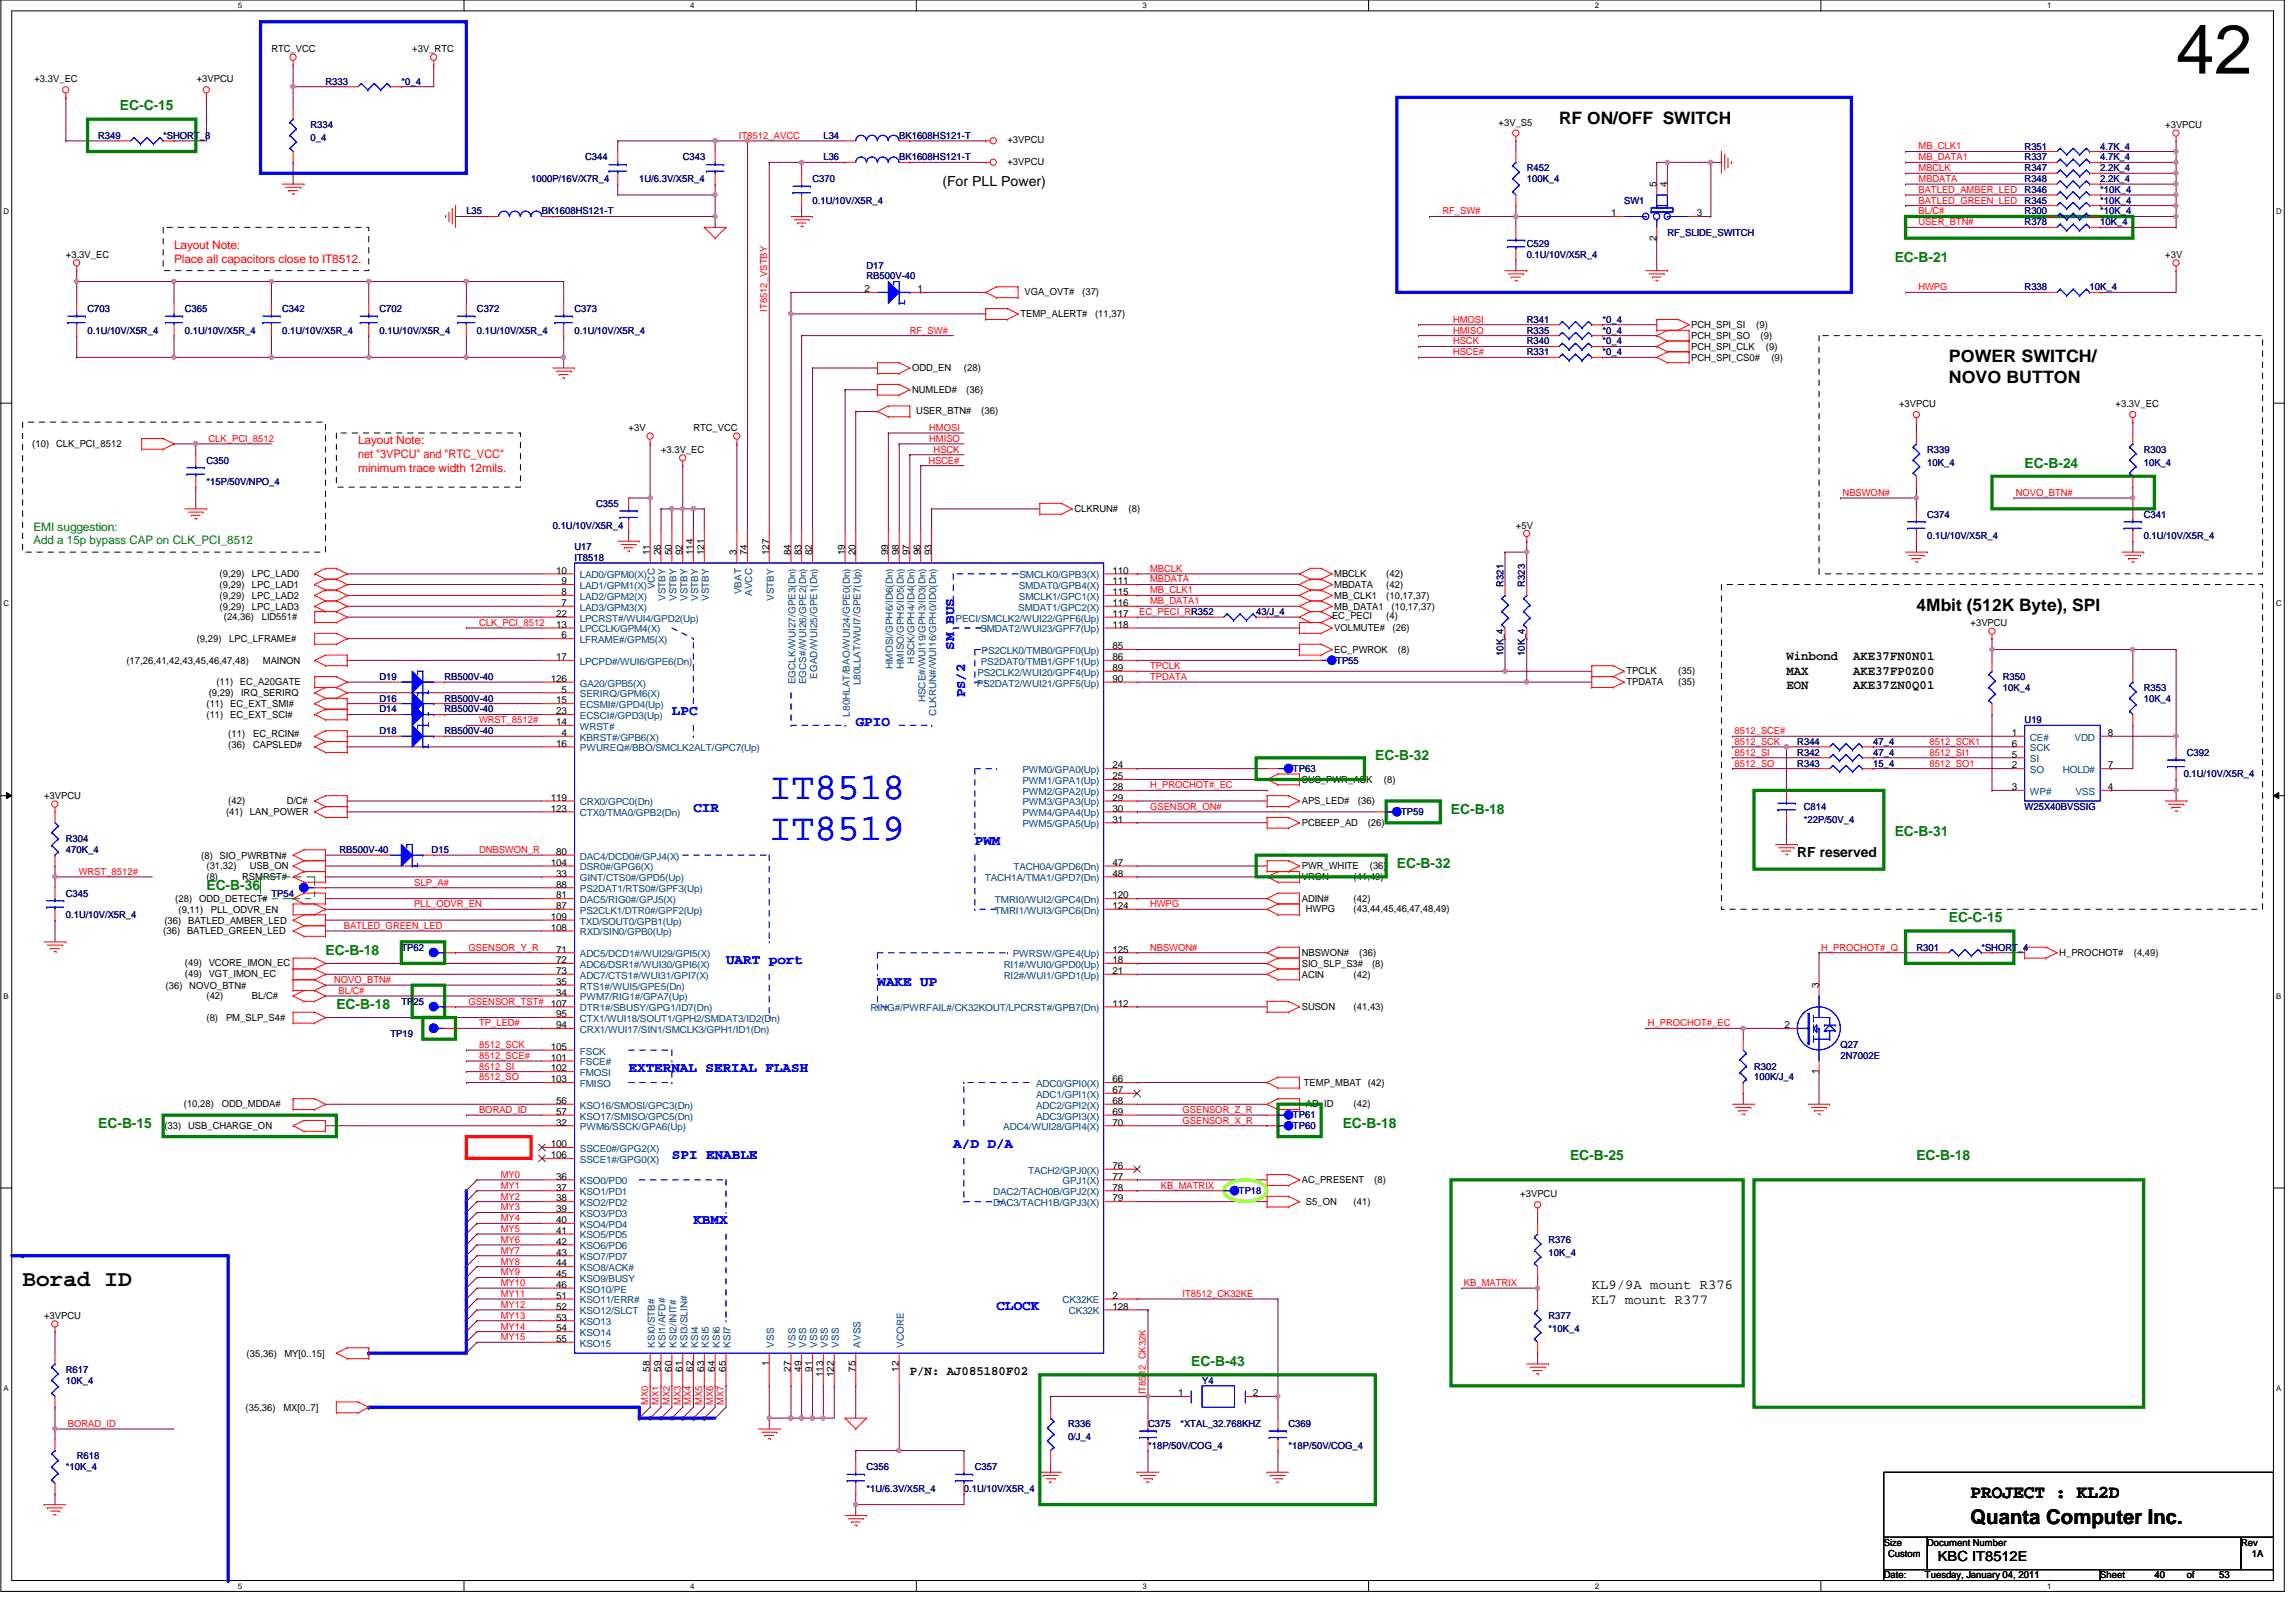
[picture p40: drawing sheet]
<svg xmlns="http://www.w3.org/2000/svg" width="420mm" height="297mm" viewBox="0 0 420 297" stroke-linecap="round" stroke-linejoin="round" font-family="sans-serif">
<defs><g id="words">
<text font-size="12.7" x="398.4" y="13.5">42</text>
<g font-size="6.9" fill="#00f">
<text x="140.8" y="146.2">IT8518</text>
<text x="140.8" y="153.7">IT8519</text>
</g>
<text font-size="4.1" x="4.1" y="235.3">Borad ID</text>
<text font-size="3.7" x="360.8" y="278.8">Quanta Computer Inc.</text>
<text font-size="3.3" x="360.8" y="274.2">PROJECT : KL2D</text>
<g font-size="3.1">
<text x="285.4" y="22.7">RF ON/OFF SWITCH</text>
<text x="356.8" y="66.3">POWER SWITCH/</text>
<text x="356.8" y="70.1">NOVO BUTTON</text>
<text x="350.8" y="111.9">4Mbit (512K Byte), SPI</text>
</g>
<g font-size="2.5" fill="#008000">
<text x="22" y="20.2">EC-C-15</text>
<text x="346.9" y="48">EC-B-21</text>
<text x="370.7" y="85.6">EC-B-24</text>
<text x="251.8" y="139.1">EC-B-32</text>
<text x="265.6" y="149">EC-B-18</text>
<text x="346.9" y="153">EC-B-31</text>
<text x="255.7" y="158.9">EC-B-32</text>
<text x="37.8" y="162.9">EC-B-36</text>
<text x="356.8" y="168.8">EC-C-15</text>
<text x="59.6" y="174.8">EC-B-18</text>
<text x="61.6" y="184.7">EC-B-18</text>
<text x="18" y="206.5">EC-B-15</text>
<text x="245.8" y="206.5">EC-B-18</text>
<text x="287.4" y="212.4">EC-B-25</text>
<text x="350.8" y="212.4">EC-B-18</text>
<text x="218.1" y="250">EC-B-43</text>
</g>
<g font-size="2.5">
<text x="172.5" y="34">(For PLL Power)</text>
<text x="329" y="156.9">RF reserved</text>
<text x="291.4" y="235.9">KL9/9A mount R376</text>
<text x="291.4" y="238.6">KL7 mount R377</text>
<text x="354.8" y="285.6">KBC IT8512E</text>
</g>
<g font-size="2.5" fill="#00f">
<text x="174.7" y="118.9" transform="rotate(-90 174.7 118.9)">SM BUS</text>
<text x="123" y="130.9">LPC</text>
<text x="176.7" y="127.6" transform="rotate(-90 176.7 127.6)">PS/2</text>
<text x="156.7" y="132.8">GPIO</text>
<text x="126.9" y="148.7">CIR</text>
<text x="178.5" y="154.6">PWM</text>
<text x="132.9" y="176.4">UART port</text>
<text x="160.6" y="180.4">WAKE UP</text>
<text x="115.1" y="196.3">EXTERNAL SERIAL FLASH</text>
<text x="123" y="212.1">SPI ENABLE</text>
<text x="174.5" y="210.1">A/D D/A</text>
<text x="126.9" y="224">KBMX</text>
<text x="182.4" y="239.8">CLOCK</text>
</g>
<g font-size="2.4">
<text x="327.1" y="120.8">Winbond</text>
<text x="327.1" y="123.5">MAX</text>
<text x="339.2" y="120.8">AKE37FN0N01</text>
<text x="339.2" y="123.5">AKE37FP0Z00</text>
<text x="327.1" y="126.2">EON</text>
<text x="339.2" y="126.2">AKE37ZN0Q01</text>
<text x="166.6" y="251.6">P/N: AJ085180F02</text>
</g>
<g font-size="2.2" fill="#f00">
<text x="31.9" y="45.6">Layout Note:</text>
<text x="31.9" y="48.1">Place all capacitors close to IT8512.</text>
<text x="65.6" y="81.2">Layout Note:</text>
<text x="65.6" y="83.8">net &quot;3VPCU&quot; and &quot;RTC_VCC&quot;</text>
<text x="65.6" y="86.3">minimum trace width 12mils.</text>
</g>
<g font-size="2.2" fill="#008000">
<text x="6.1" y="97.1">EMI suggestion:</text>
<text x="6.1" y="99.7">Add a 15p bypass CAP on CLK_PCI_8512</text>
</g>
<g font-size="1.8">
<text x="49.7" y="9.5">RTC_VCC</text>
<text x="75.5" y="9.5">+3V_RTC</text>
<text x="6.3" y="15.1">+3.3V_EC</text>
<text x="36" y="15.1">+3VPCU</text>
<text x="274.4" y="23">+3V_S5</text>
<text x="396.4" y="23.4">+3VPCU</text>
<text x="184.4" y="26.2">+3VPCU</text>
<text x="184.4" y="30.1">+3VPCU</text>
<text x="303.3" y="34.3" transform="rotate(-90 303.3 34.3)">5</text>
<text x="305.2" y="34.3" transform="rotate(-90 305.2 34.3)">4</text>
<text x="295" y="39.6">1</text>
<text x="310.6" y="39.6">3</text>
<text x="12.1" y="47.2">+3.3V_EC</text>
<text x="303.3" y="44" transform="rotate(-90 303.3 44)">2</text>
<text x="396.4" y="47.2">+3V</text>
<text x="158.3" y="53.5">2</text>
<text x="168" y="53.5">1</text>
<text x="187.6" y="53.9">VGA_OVT#</text>
<text x="198.1" y="53.9">(37)</text>
<text x="186.8" y="58.1">TEMP_ALERT#</text>
<text x="200.5" y="58.1">(11,37)</text>
<text x="309.6" y="64">PCH_SPI_CLK</text>
<text x="309.6" y="66">PCH_SPI_CS0#</text>
<text x="309.6" y="60.1">PCH_SPI_SI</text>
<text x="309.6" y="62.1">PCH_SPI_SO</text>
<text x="321.5" y="60.1">(9)</text>
<text x="322.3" y="62.1">(9)</text>
<text x="323.3" y="64">(9)</text>
<text x="324.3" y="66">(9)</text>
<text x="167" y="72">NUMLED#</text>
<text x="167" y="68">ODD_EN</text>
<text x="176.5" y="68">(28)</text>
<text x="176.9" y="72">(36)</text>
<text x="167.8" y="75.7">USER_BTN#</text>
<text x="179.7" y="75.7">(36)</text>
<text x="347.7" y="74.5">+3VPCU</text>
<text x="387.3" y="74.5">+3.3V_EC</text>
<text x="5.9" y="81.9">(10)</text>
<text x="10.3" y="81.9">CLK_PCI_8512</text>
<text x="115.1" y="78.9">+3V</text>
<text x="121" y="82.8">+3.3V_EC</text>
<text x="126.9" y="78.9">RTC_VCC</text>
<text x="196.7" y="93.7">CLKRUN#</text>
<text x="206.6" y="93.7">(8)</text>
<text x="119" y="101.6" transform="rotate(-90 119 101.6)">11</text>
<text x="121" y="101.6" transform="rotate(-90 121 101.6)">26</text>
<text x="123" y="101.6" transform="rotate(-90 123 101.6)">50</text>
<text x="125" y="101.6" transform="rotate(-90 125 101.6)">92</text>
<text x="126.9" y="101.6" transform="rotate(-90 126.9 101.6)">114</text>
<text x="128.9" y="101.6" transform="rotate(-90 128.9 101.6)">121</text>
<text x="134.9" y="101.6" transform="rotate(-90 134.9 101.6)">3</text>
<text x="136.8" y="101.6" transform="rotate(-90 136.8 101.6)">74</text>
<text x="140.8" y="101.6" transform="rotate(-90 140.8 101.6)">127</text>
<text x="144.8" y="101.6" transform="rotate(-90 144.8 101.6)">84</text>
<text x="146.7" y="101.6" transform="rotate(-90 146.7 101.6)">83</text>
<text x="148.7" y="101.6" transform="rotate(-90 148.7 101.6)">82</text>
<text x="154.7" y="101.6" transform="rotate(-90 154.7 101.6)">19</text>
<text x="156.6" y="101.6" transform="rotate(-90 156.6 101.6)">20</text>
<text x="162.6" y="101.6" transform="rotate(-90 162.6 101.6)">99</text>
<text x="164.6" y="101.6" transform="rotate(-90 164.6 101.6)">98</text>
<text x="166.5" y="101.6" transform="rotate(-90 166.5 101.6)">97</text>
<text x="168.5" y="101.6" transform="rotate(-90 168.5 101.6)">96</text>
<text x="170.5" y="101.6" transform="rotate(-90 170.5 101.6)">93</text>
<text x="277.5" y="96.7">+5V</text>
<text x="40.2" y="107.6">(9,29)</text>
<text x="40.2" y="105.6">(9,29)</text>
<text x="46.1" y="107.6">LPC_LAD1</text>
<text x="46.1" y="105.6">LPC_LAD0</text>
<text x="101.8" y="105">10</text>
<text x="102.8" y="106.9">9</text>
<text x="203.7" y="105">110</text>
<text x="203.7" y="106.9">111</text>
<text x="244.3" y="107.6">MBDATA</text>
<text x="244.3" y="105.6">MBCLK</text>
<text x="253.8" y="107.6">(42)</text>
<text x="253.8" y="105.6">(42)</text>
<text x="40.2" y="109.6">(9,29)</text>
<text x="40.2" y="111.6">(9,29)</text>
<text x="41" y="113.5">(24,36)</text>
<text x="46.1" y="109.6">LPC_LAD2</text>
<text x="46.1" y="111.6">LPC_LAD3</text>
<text x="47.9" y="113.5">LID551#</text>
<text x="101.8" y="112.9">22</text>
<text x="102.8" y="108.9">8</text>
<text x="102.8" y="110.9">7</text>
<text x="203.7" y="108.9">115</text>
<text x="203.7" y="110.9">116</text>
<text x="203.7" y="112.9">117</text>
<text x="243.9" y="113.4">EC_PECI</text>
<text x="244.3" y="111.6">MB_DATA1</text>
<text x="244.3" y="109.6">MB_CLK1</text>
<text x="253.8" y="109.6">(10,17,37)</text>
<text x="253.8" y="113.4">(4)</text>
<text x="254.8" y="111.6">(10,17,37)</text>
<text x="36" y="117.5">(9,29)</text>
<text x="42" y="117.5">LPC_LFRAME#</text>
<text x="101.8" y="114.9">13</text>
<text x="102.8" y="116.8">6</text>
<text x="203.7" y="118.8">85</text>
<text x="203.7" y="114.9">118</text>
<text x="244.3" y="115.5">VOLMUTE#</text>
<text x="244.3" y="119.5">EC_PWROK</text>
<text x="255" y="115.5">(26)</text>
<text x="255.9" y="119.5">(8)</text>
<text x="360.8" y="114.6">+3VPCU</text>
<text x="23.1" y="121.5">(17,26,41,42,43,45,46,47,48)</text>
<text x="39.6" y="125.4">(11) EC_A20GATE</text>
<text x="48.1" y="121.5">MAINON</text>
<text x="100.9" y="124.8">126</text>
<text x="101.8" y="120.8">17</text>
<text x="203.7" y="120.8">86</text>
<text x="203.7" y="122.8">89</text>
<text x="203.7" y="124.8">90</text>
<text x="297.8" y="125.4">TPDATA</text>
<text x="297.8" y="123.4">TPCLK</text>
<text x="307.2" y="125.4">(35)</text>
<text x="307.2" y="123.4">(35)</text>
<text x="37.8" y="131.4">(11)</text>
<text x="37.8" y="129.4">(11)</text>
<text x="38.2" y="127.4">(9,29)</text>
<text x="42.2" y="131.4">EC_EXT_SCI#</text>
<text x="42.2" y="129.4">EC_EXT_SMI#</text>
<text x="44.1" y="127.4">IRQ_SERIRQ</text>
<text x="101.8" y="128.7">15</text>
<text x="101.8" y="130.7">23</text>
<text x="102.8" y="126.7">5</text>
<text x="41.8" y="135">(11)</text>
<text x="41.8" y="136.9">(36)</text>
<text x="46.3" y="135">EC_RCIN#</text>
<text x="46.3" y="136.9">CAPSLED#</text>
<text x="101.8" y="132.7">14</text>
<text x="101.8" y="136.7">16</text>
<text x="102.8" y="134.7">4</text>
<text x="368.3" y="134.7">1</text>
<text x="368.3" y="136.7">6</text>
<text x="385.9" y="134.7">8</text>
<text x="203.7" y="140.6">24</text>
<text x="203.7" y="142.6">25</text>
<text x="238.3" y="143.3">SUS_PWR_ACK</text>
<text x="253.4" y="143.3">(8)</text>
<text x="368.3" y="138.6">5</text>
<text x="368.3" y="140.6">2</text>
<text x="385.9" y="140.6">7</text>
<text x="8.1" y="146.3">+3VPCU</text>
<text x="41.4" y="149.2">(41)</text>
<text x="41.8" y="147.2">(42)</text>
<text x="45.8" y="149.2">LAN_POWER</text>
<text x="52.5" y="147.2">D/C#</text>
<text x="100.9" y="148.5">123</text>
<text x="100.9" y="146.6">119</text>
<text x="203.7" y="144.6">28</text>
<text x="203.7" y="146.6">29</text>
<text x="203.7" y="148.5">30</text>
<text x="238.3" y="147.2">APS_LED#</text>
<text x="248.6" y="147.2">(36)</text>
<text x="368.3" y="144.6">3</text>
<text x="385.9" y="144.6">4</text>
<text x="203.7" y="150.5">31</text>
<text x="238.3" y="151.2">PCBEEP_AD</text>
<text x="250.4" y="151.2">(26)</text>
<text x="36.8" y="157.1">(8)</text>
<text x="37.8" y="161.1">(8)</text>
<text x="37.8" y="159.1">(31,32)</text>
<text x="40.2" y="157.1">SIO_PWRBTN#</text>
<text x="44.4" y="161.1">RSMRST#</text>
<text x="45.8" y="159.1">USB_ON</text>
<text x="100.9" y="158.5">104</text>
<text x="101.8" y="160.4">33</text>
<text x="101.8" y="156.5">80</text>
<text x="203.7" y="158.5">47</text>
<text x="203.7" y="160.4">48</text>
<text x="238.3" y="161.1">VRON</text>
<text x="238.3" y="159.1">PWR_WHITE</text>
<text x="247.8" y="161.1">(41,49)</text>
<text x="250.8" y="159.1">(36)</text>
<text x="32.1" y="165.1">(28)</text>
<text x="32.7" y="167">(9,11)</text>
<text x="36.4" y="165.1">ODD_DETECT#</text>
<text x="38.6" y="167">PLL_ODVR_EN</text>
<text x="101.8" y="166.4">87</text>
<text x="101.8" y="162.4">88</text>
<text x="101.8" y="164.4">81</text>
<text x="203.7" y="164.4">120</text>
<text x="203.7" y="166.4">124</text>
<text x="238.3" y="165.1">ADIN#</text>
<text x="239.1" y="166.8">HWPG</text>
<text x="247.8" y="166.8">(43,44,45,46,47,48,49)</text>
<text x="247.8" y="165.1">(42)</text>
<text x="29.9" y="171">(36)</text>
<text x="30.1" y="169">(36)</text>
<text x="34.2" y="171">BATLED_GREEN_LED</text>
<text x="34.4" y="169">BATLED_AMBER_LED</text>
<text x="100.9" y="168.4">109</text>
<text x="100.9" y="170.3">108</text>
<text x="33.9" y="176.7">(49)</text>
<text x="33.9" y="178.7">(49)</text>
<text x="38.2" y="176.7">VCORE_IMON_EC</text>
<text x="38.2" y="178.7">VGT_IMON_EC</text>
<text x="101.8" y="174.3">71</text>
<text x="101.8" y="176.3">72</text>
<text x="101.8" y="178.3">73</text>
<text x="203.7" y="174.3">125</text>
<text x="203.7" y="176.3">18</text>
<text x="203.7" y="178.3">21</text>
<text x="238.3" y="178.9">ACIN</text>
<text x="238.3" y="175">NBSWON#</text>
<text x="238.3" y="177">SIO_SLP_S3#</text>
<text x="247.8" y="178.9">(42)</text>
<text x="248.8" y="175">(36)</text>
<text x="251.2" y="177">(8)</text>
<text x="377" y="175">H_PROCHOT#</text>
<text x="390.6" y="175">(4,49)</text>
<text x="30.3" y="180.9">(36)</text>
<text x="34.7" y="180.9">NOVO_BTN#</text>
<text x="37.8" y="182.9">(42)</text>
<text x="46.1" y="182.9">BL/C#</text>
<text x="100.9" y="184.2">107</text>
<text x="101.8" y="180.3">35</text>
<text x="101.8" y="182.2">34</text>
<text x="203.7" y="184.2">112</text>
<text x="238.3" y="184.9">SUSON</text>
<text x="247.8" y="184.9">(41,43)</text>
<text x="333" y="180.9" transform="rotate(-90 333 180.9)">3</text>
<text x="37.8" y="186.9">(8)</text>
<text x="41.4" y="186.9">PM_SLP_S4#</text>
<text x="101.8" y="188.2">94</text>
<text x="101.8" y="186.2">95</text>
<text x="326.7" y="188.2">2</text>
<text x="100.9" y="192.2">105</text>
<text x="100.9" y="194.1">101</text>
<text x="100.9" y="196.1">102</text>
<text x="333" y="196.6" transform="rotate(-90 333 196.6)">1</text>
<text x="33.6" y="202.7">(10,28)</text>
<text x="40.6" y="202.7">ODD_MDDA#</text>
<text x="100.9" y="198.1">103</text>
<text x="101.8" y="202.1">56</text>
<text x="203.7" y="198.1">66</text>
<text x="203.7" y="200.1">67</text>
<text x="203.7" y="202.1">68</text>
<text x="238.7" y="198.8">TEMP_MBAT (42)</text>
<text x="239.1" y="202.5">AD_ID</text>
<text x="247.8" y="202.5">(42)</text>
<text x="30.1" y="206.7">(33)</text>
<text x="34.4" y="206.7">USB_CHARGE_ON</text>
<text x="100.9" y="210">100</text>
<text x="101.8" y="204">57</text>
<text x="101.8" y="206">32</text>
<text x="203.7" y="204">69</text>
<text x="203.7" y="206">70</text>
<text x="100.9" y="212">106</text>
<text x="101.8" y="215.9">36</text>
<text x="203.7" y="215.9">77</text>
<text x="203.7" y="214">76</text>
<text x="101.8" y="217.9">37</text>
<text x="101.8" y="219.9">38</text>
<text x="101.8" y="221.9">39</text>
<text x="203.7" y="219.9">79</text>
<text x="203.7" y="217.9">78</text>
<text x="238.3" y="216.6">AC_PRESENT</text>
<text x="239.1" y="220.6">S5_ON</text>
<text x="247.8" y="220.6">(41)</text>
<text x="251.6" y="216.6">(8)</text>
<text x="278.3" y="219.2">+3VPCU</text>
<text x="101.8" y="223.9">40</text>
<text x="101.8" y="225.8">41</text>
<text x="101.8" y="227.8">42</text>
<text x="101.8" y="229.8">43</text>
<text x="101.8" y="231.8">44</text>
<text x="101.8" y="233.8">45</text>
<text x="101.8" y="235.7">46</text>
<text x="101.8" y="237.7">51</text>
<text x="101.8" y="239.7">52</text>
<text x="203.7" y="237.7">2</text>
<text x="203.7" y="239.7">128</text>
<text x="8.1" y="241.3">+3VPCU</text>
<text x="101.8" y="241.7">53</text>
<text x="101.8" y="243.7">54</text>
<text x="101.8" y="245.6">55</text>
<text x="45.2" y="248.3">(35,36)</text>
<text x="52.1" y="248.3">MY[0..15]</text>
<text x="119" y="251.1" transform="rotate(-90 119 251.1)">58</text>
<text x="121" y="251.1" transform="rotate(-90 121 251.1)">59</text>
<text x="123" y="251.1" transform="rotate(-90 123 251.1)">60</text>
<text x="125" y="251.1" transform="rotate(-90 125 251.1)">61</text>
<text x="126.9" y="251.1" transform="rotate(-90 126.9 251.1)">62</text>
<text x="128.9" y="251.1" transform="rotate(-90 128.9 251.1)">63</text>
<text x="130.9" y="251.1" transform="rotate(-90 130.9 251.1)">64</text>
<text x="132.9" y="251.1" transform="rotate(-90 132.9 251.1)">65</text>
<text x="140.8" y="250.1" transform="rotate(-90 140.8 250.1)">1</text>
<text x="144.8" y="251.1" transform="rotate(-90 144.8 251.1)">27</text>
<text x="146.7" y="251.1" transform="rotate(-90 146.7 251.1)">49</text>
<text x="148.7" y="251.1" transform="rotate(-90 148.7 251.1)">91</text>
<text x="156.6" y="251.1" transform="rotate(-90 156.6 251.1)">75</text>
<text x="164.6" y="251.1" transform="rotate(-90 164.6 251.1)">12</text>
<text x="150.7" y="252.1" transform="rotate(-90 150.7 252.1)">113</text>
<text x="152.7" y="252.1" transform="rotate(-90 152.7 252.1)">122</text>
<text x="215.7" y="255.5">1</text>
<text x="229.4" y="255.5">2</text>
<text x="44.9" y="258.2">(35,36)</text>
<text x="51.9" y="258.2">MX[0..7]</text>
<text x="344.9" y="283">Size</text>
<text x="345.7" y="284.9">Custom</text>
<text x="352.8" y="283">Document Number</text>
<text x="410.3" y="283">Rev</text>
<text x="412.3" y="284.9">1A</text>
<text x="344.9" y="288.9">Date:</text>
<text x="352.4" y="288.9">Tuesday, January 04, 2011</text>
<text x="384.5" y="288.9">Sheet</text>
<text x="394.4" y="288.9">40</text>
<text x="400.4" y="288.9">of</text>
<text x="406.3" y="288.9">53</text>
</g>
<g font-size="1.8" fill="#000080">
<text x="59.6" y="15.5">R333</text>
<text x="73.5" y="15.5">*0_4</text>
<text x="56.8" y="23.4">R334</text>
<text x="18" y="25.4">R349</text>
<text x="29.9" y="25.4">*SHORT_8</text>
<text x="56.8" y="25.8">0_4</text>
<text x="107.1" y="29.3">C344</text>
<text x="125" y="29.3">C343</text>
<text x="150.7" y="25.4">L34</text>
<text x="150.7" y="29.3">L36</text>
<text x="164.6" y="25.4">BK1608HS121-T</text>
<text x="164.6" y="29.3">BK1608HS121-T</text>
<text x="370.7" y="27.4">R351</text>
<text x="370.7" y="29.3">R337</text>
<text x="384.5" y="27.4">4.7K_4</text>
<text x="384.5" y="29.3">4.7K_4</text>
<text x="97.2" y="33.3">1000P/16V/X7R_4</text>
<text x="117" y="33.3">1U/6.3V/X5R_4</text>
<text x="148.7" y="33.3">C370</text>
<text x="279.5" y="31.3">R452</text>
<text x="279.5" y="33.3">100K_4</text>
<text x="370.7" y="31.3">R347</text>
<text x="370.7" y="35.3">R346</text>
<text x="370.7" y="33.3">R348</text>
<text x="384.5" y="31.3">2.2K_4</text>
<text x="384.5" y="35.3">*10K_4</text>
<text x="384.5" y="33.3">2.2K_4</text>
<text x="85.4" y="39.2">L35</text>
<text x="99.2" y="39.2">BK1608HS121-T</text>
<text x="148.7" y="37.3">0.1U/10V/X5R_4</text>
<text x="297.3" y="37.3">SW1</text>
<text x="370.7" y="39.2">R300</text>
<text x="370.7" y="41.2">R378</text>
<text x="370.7" y="37.3">R345</text>
<text x="384.5" y="39.2">*10K_4</text>
<text x="384.5" y="41.2">10K_4</text>
<text x="384.5" y="37.3">*10K_4</text>
<text x="279.5" y="45.2">C529</text>
<text x="279.5" y="47.2">0.1U/10V/X5R_4</text>
<text x="305.3" y="43.2">RF_SLIDE_SWITCH</text>
<text x="158.7" y="49.1">D17</text>
<text x="158.7" y="51.1">RB500V-40</text>
<text x="370.7" y="53.1">R338</text>
<text x="382.6" y="53.1">10K_4</text>
<text x="16" y="57.1">C703</text>
<text x="33.9" y="57.1">C365</text>
<text x="51.7" y="57.1">C342</text>
<text x="69.5" y="57.1">C702</text>
<text x="87.3" y="57.1">C372</text>
<text x="105.2" y="57.1">C373</text>
<text x="279.5" y="59.1">R341</text>
<text x="293.4" y="59.1">*0_4</text>
<text x="16" y="61">0.1U/10V/X5R_4</text>
<text x="33.9" y="61">0.1U/10V/X5R_4</text>
<text x="51.7" y="61">0.1U/10V/X5R_4</text>
<text x="69.5" y="61">0.1U/10V/X5R_4</text>
<text x="87.3" y="61">0.1U/10V/X5R_4</text>
<text x="105.2" y="61">0.1U/10V/X5R_4</text>
<text x="279.5" y="63">R340</text>
<text x="279.5" y="65">R331</text>
<text x="279.5" y="61">R335</text>
<text x="293.4" y="63">*0_4</text>
<text x="293.4" y="65">*0_4</text>
<text x="293.4" y="61">*0_4</text>
<text x="352.8" y="82.8">R339</text>
<text x="392.5" y="82.8">R303</text>
<text x="37.8" y="84.8">C350</text>
<text x="37.8" y="88.8">*15P/50V/NPO_4</text>
<text x="352.8" y="85.2">10K_4</text>
<text x="392.5" y="85.2">10K_4</text>
<text x="109.1" y="92.8">C355</text>
<text x="352.8" y="94.7">C374</text>
<text x="392.5" y="94.7">C341</text>
<text x="101.2" y="96.7">0.1U/10V/X5R_4</text>
<text x="105.2" y="100.7">U17</text>
<text x="352.8" y="98.7">0.1U/10V/X5R_4</text>
<text x="392.5" y="98.7">0.1U/10V/X5R_4</text>
<text x="105.2" y="102.7">IT8518</text>
<text x="275.2" y="107.4" transform="rotate(-90 275.2 107.4)">R321</text>
<text x="279.2" y="107.4" transform="rotate(-90 279.2 107.4)">R323</text>
<text x="230" y="112.6">43/J_4</text>
<text x="69.5" y="124.5">D19</text>
<text x="81.4" y="124.5">RB500V-40</text>
<text x="244.6" y="121.5">TP55</text>
<text x="275.2" y="120.1" transform="rotate(-90 275.2 120.1)">10K_4</text>
<text x="279.2" y="120.1" transform="rotate(-90 279.2 120.1)">10K_4</text>
<text x="366.7" y="124.5">R350</text>
<text x="69.5" y="128.4">D16</text>
<text x="69.5" y="130.4">D14</text>
<text x="81.4" y="128.4">RB500V-40</text>
<text x="81.4" y="130.4">RB500V-40</text>
<text x="366.7" y="126.4">10K_4</text>
<text x="392.5" y="126.4">R353</text>
<text x="392.5" y="128.4">10K_4</text>
<text x="69.5" y="134.4">D18</text>
<text x="81.4" y="134.4">RB500V-40</text>
<text x="329" y="136.4">R344</text>
<text x="342.9" y="136.4">47_4</text>
<text x="370.7" y="132.4">U19</text>
<text x="236.7" y="141.3">TP63</text>
<text x="329" y="140.3">R343</text>
<text x="329" y="138.3">R342</text>
<text x="342.9" y="140.3">15_4</text>
<text x="342.9" y="138.3">47_4</text>
<text x="399.8" y="142.3">0.1U/10V/X5R_4</text>
<text x="400.4" y="138.3">C392</text>
<text x="256.5" y="149.2">TP59</text>
<text x="330.2" y="148.2">C814</text>
<text x="370.7" y="148.2">W25X40BVSSIG</text>
<text x="12.1" y="154.2">R304</text>
<text x="330.2" y="150.6">*22P/50V_4</text>
<text x="12.1" y="156.2">470K_4</text>
<text x="62.2" y="156.2">RB500V-40</text>
<text x="79" y="156.2">D15</text>
<text x="12.1" y="164.1">C345</text>
<text x="49.7" y="164.1">TP54</text>
<text x="12.1" y="168">0.1U/10V/X5R_4</text>
<text x="73.5" y="174">TP62</text>
<text x="350.8" y="174">R301</text>
<text x="362.7" y="174">*SHORT_4</text>
<text x="73.5" y="183.9">TP25</text>
<text x="71.5" y="189.8">TP19</text>
<text x="337" y="191.8">Q27</text>
<text x="321.1" y="195.8">R302</text>
<text x="321.1" y="197.7">100K/J_4</text>
<text x="337" y="193.8">2N7002E</text>
<text x="236.7" y="204.7">TP61</text>
<text x="236.7" y="206.7">TP60</text>
<text x="226.8" y="218.6">TP18</text>
<text x="283.5" y="227.5">R376</text>
<text x="283.5" y="229.9">10K_4</text>
<text x="283.5" y="241.3">R377</text>
<text x="283.5" y="243.7">*10K_4</text>
<text x="12.1" y="251.2">R617</text>
<text x="12.1" y="253.2">10K_4</text>
<text x="220.1" y="253.2">Y4</text>
<text x="195.5" y="261.2">R336</text>
<text x="195.5" y="263.5">0/J_4</text>
<text x="210.2" y="261.2">C375</text>
<text x="216.1" y="261.2">*XTAL_32.768KHZ</text>
<text x="235.9" y="261.2">C369</text>
<text x="12.1" y="269.1">*10K_4</text>
<text x="14" y="267.1">R618</text>
<text x="158.7" y="269.1">C356</text>
<text x="178.5" y="269.1">C357</text>
<text x="210.2" y="265.1">*18P/50V/COG_4</text>
<text x="235.9" y="265.1">*18P/50V/COG_4</text>
<text x="158.7" y="273">*1U/6.3V/X5R_4</text>
<text x="176.5" y="273">0.1U/10V/X5R_4</text>
</g>
<g font-size="1.8" fill="#f00">
<text x="135.3" y="25.4">IT8512_AVCC</text>
<text x="351.2" y="27.3">MB_CLK1</text>
<text x="351.2" y="29.3">MB_DATA1</text>
<text x="351.2" y="35.3">BATLED_AMBER_LED</text>
<text x="351.2" y="33.3">MBDATA</text>
<text x="351.2" y="31.3">MBCLK</text>
<text x="264.1" y="39.2">RF_SW#</text>
<text x="351.2" y="37.3">BATLED_GREEN_LED</text>
<text x="351.2" y="39.2">BL/C#</text>
<text x="351.2" y="41.2">USER_BTN#</text>
<text x="351.2" y="53.1">HWPG</text>
<text x="140.5" y="57.1" transform="rotate(-90 140.5 57.1)">IT8512_VSTBY</text>
<text x="266" y="59.1">HMOSI</text>
<text x="166.6" y="61">RF_SW#</text>
<text x="266" y="63">HSCK</text>
<text x="266" y="61">HMISO</text>
<text x="266" y="65">HSCE#</text>
<text x="38.2" y="80.9">CLK_PCI_8512</text>
<text x="170.1" y="78.9">HMOSI</text>
<text x="170.1" y="80.9">HMISO</text>
<text x="170.9" y="82.8">HSCK</text>
<text x="170" y="84.8">HSCE#</text>
<text x="337.3" y="90.8">NBSWON#</text>
<text x="369.1" y="90.8">NOVO_BTN#</text>
<text x="210.6" y="106.6">MBDATA</text>
<text x="210.6" y="104.6">MBCLK</text>
<text x="208.6" y="112.6">EC_PECI_RR352</text>
<text x="210.6" y="110.6">MB_DATA1</text>
<text x="210.6" y="108.6">MB_CLK1</text>
<text x="87.7" y="114.6">CLK_PCI_8512</text>
<text x="210.6" y="122.5">TPCLK</text>
<text x="210.6" y="124.5">TPDATA</text>
<text x="87.7" y="132.4">WRST_8512#</text>
<text x="317.5" y="134.4">8512_SCE#</text>
<text x="317.5" y="136.3">8512_SCK</text>
<text x="353.2" y="136.3">8512_SCK1</text>
<text x="317.5" y="138.3">8512_SI</text>
<text x="317.5" y="140.3">8512_SO</text>
<text x="353.2" y="138.3">8512_SI1</text>
<text x="353.2" y="140.3">8512_SO1</text>
<text x="210.6" y="144.3">H_PROCHOT#_EC</text>
<text x="210.6" y="148.2">GSENSOR_ON#</text>
<text x="14.4" y="160.1">WRST_8512#</text>
<text x="87.7" y="156.1">DNBSWON_R</text>
<text x="75.9" y="162.1">SLP_A#</text>
<text x="75.9" y="166">PLL_ODVR_EN</text>
<text x="210.6" y="166">HWPG</text>
<text x="62.9" y="170">BATLED_GREEN_LED</text>
<text x="85.8" y="174">GSENSOR_Y_R</text>
<text x="210.6" y="174">NBSWON#</text>
<text x="333.4" y="174">H_PROCHOT#_Q</text>
<text x="61.2" y="179.9">NOVO_BTN#</text>
<text x="62" y="181.9">BL/C#</text>
<text x="85.8" y="183.9">GSENSOR_TST#</text>
<text x="87.7" y="191.8">8512_SCK</text>
<text x="87.7" y="187.8">TP_LED#</text>
<text x="301.7" y="187.8">H_PROCHOT#_EC</text>
<text x="87.7" y="195.7">8512_SI</text>
<text x="87.7" y="193.8">8512_SCE#</text>
<text x="87.7" y="197.7">8512_SO</text>
<text x="87.7" y="203.7">BORAD_ID</text>
<text x="216.5" y="203.7">GSENSOR_Z_R</text>
<text x="216.5" y="205.7">GSENSOR_X_R</text>
<text x="91.7" y="215.6">MY0</text>
<text x="91.7" y="217.6">MY1</text>
<text x="91.7" y="219.5">MY2</text>
<text x="91.7" y="221.5">MY3</text>
<text x="212.5" y="217.6">KB_MATRIX</text>
<text x="91.7" y="223.5">MY4</text>
<text x="91.7" y="225.5">MY5</text>
<text x="91.7" y="227.5">MY6</text>
<text x="91.7" y="229.4">MY7</text>
<text x="91.7" y="231.4">MY8</text>
<text x="91.7" y="233.4">MY9</text>
<text x="91.7" y="237.4">MY11</text>
<text x="91.7" y="235.4">MY10</text>
<text x="91.7" y="239.4">MY12</text>
<text x="216.5" y="237.4">IT8512_CK32KE</text>
<text x="268" y="235.4">KB_MATRIX</text>
<text x="91.7" y="243.3">MY14</text>
<text x="91.7" y="245.3">MY15</text>
<text x="91.7" y="241.3">MY13</text>
<text x="118.6" y="257.2" transform="rotate(-90 118.6 257.2)">MX0</text>
<text x="120.6" y="257.2" transform="rotate(-90 120.6 257.2)">MX1</text>
<text x="122.6" y="257.2" transform="rotate(-90 122.6 257.2)">MX2</text>
<text x="124.6" y="257.2" transform="rotate(-90 124.6 257.2)">MX3</text>
<text x="126.6" y="257.2" transform="rotate(-90 126.6 257.2)">MX4</text>
<text x="128.6" y="257.2" transform="rotate(-90 128.6 257.2)">MX5</text>
<text x="130.5" y="257.2" transform="rotate(-90 130.5 257.2)">MX6</text>
<text x="132.5" y="257.2" transform="rotate(-90 132.5 257.2)">MX7</text>
<text x="209.8" y="255.2" transform="rotate(-90 209.8 255.2)">IT8512_CK32K</text>
<text x="12.4" y="261.2">BORAD_ID</text>
</g>
<g font-size="1.8" fill="#004080">
<text x="106.2" y="105.8">LAD0/GPM0(X)</text>
<text x="106.2" y="107.8">LAD1/GPM1(X)</text>
<text x="119.9" y="107.9" transform="rotate(-90 119.9 107.9)">VCC</text>
<text x="186.5" y="107.8">SMDAT0/GPB4(X)</text>
<text x="186.6" y="105.8">SMCLK0/GPB3(X)</text>
<text x="106.2" y="109.8">LAD2/GPM2(X)</text>
<text x="106.2" y="111.8">LAD3/GPM3(X)</text>
<text x="106.2" y="113.7">LPCRST#/WUI4/GPD2(Up)</text>
<text x="121.9" y="110" transform="rotate(-90 121.9 110)">VSTBY</text>
<text x="123.9" y="110" transform="rotate(-90 123.9 110)">VSTBY</text>
<text x="125.8" y="110" transform="rotate(-90 125.8 110)">VSTBY</text>
<text x="127.8" y="110" transform="rotate(-90 127.8 110)">VSTBY</text>
<text x="129.8" y="110" transform="rotate(-90 129.8 110)">VSTBY</text>
<text x="135.8" y="108.8" transform="rotate(-90 135.8 108.8)">VBAT</text>
<text x="137.7" y="109.1" transform="rotate(-90 137.7 109.1)">AVCC</text>
<text x="141.7" y="110" transform="rotate(-90 141.7 110)">VSTBY</text>
<text x="175" y="113.7">PECI/SMCLK2/WUI22/GPF6(Up)</text>
<text x="186.4" y="111.8">SMDAT1/GPC2(X)</text>
<text x="186.6" y="109.8">SMCLK1/GPC1(X)</text>
<text x="106.2" y="115.7">LPCCLK/GPM4(X)</text>
<text x="106.2" y="117.7">LFRAME#/GPM5(X)</text>
<text x="179.5" y="115.7">SMDAT2/WUI23/GPF7(Up)</text>
<text x="179.7" y="119.7">PS2CLK0/TMB0/GPF0(Up)</text>
<text x="106.2" y="121.7">LPCPD#/WUI6/GPE6(Dn)</text>
<text x="106.2" y="125.6">GA20/GPB5(X)</text>
<text x="145.7" y="125.3" transform="rotate(-90 145.7 125.3)">EGCLK/WUI27/GPE3(Dn)</text>
<text x="147.6" y="125.3" transform="rotate(-90 147.6 125.3)">EGCS#/WUI26/GPE2(Dn)</text>
<text x="149.6" y="124.2" transform="rotate(-90 149.6 124.2)">EGAD/WUI25/GPE1(Dn)</text>
<text x="157.5" y="125.4" transform="rotate(-90 157.5 125.4)">L80LLAT/WUI7/GPE7(Up)</text>
<text x="163.5" y="122.4" transform="rotate(-90 163.5 122.4)">HMOSI/GPH6/ID6(Dn)</text>
<text x="165.5" y="122.4" transform="rotate(-90 165.5 122.4)">HMISO/GPH5/ID5(Dn)</text>
<text x="167.4" y="121.5" transform="rotate(-90 167.4 121.5)">HSCK/GPH4/ID4(Dn)</text>
<text x="178.8" y="125.6">PS2DAT2/WUI21/GPF5(Up)</text>
<text x="178.9" y="123.7">PS2CLK2/WUI20/GPF4(Up)</text>
<text x="179.6" y="121.7">PS2DAT0/TMB1/GPF1(Up)</text>
<text x="106.2" y="127.6">SERIRQ/GPM6(X)</text>
<text x="106.2" y="129.6">ECSMI#/GPD4(Up)</text>
<text x="106.2" y="131.6">ECSCI#/GPD3(Up)</text>
<text x="155.6" y="131.1" transform="rotate(-90 155.6 131.1)">L80HLAT/BAO/WUI24/GPE0(Dn)</text>
<text x="169.4" y="128.6" transform="rotate(-90 169.4 128.6)">HSCE#/WUI19/GPH3/ID3(Dn)</text>
<text x="171.4" y="131" transform="rotate(-90 171.4 131)">CLKRUN#/WUI16/GPH0/ID0(Dn)</text>
<text x="106.2" y="133.6">WRST#</text>
<text x="106.2" y="135.6">KBRST#/GPB6(X)</text>
<text x="106.2" y="137.5">PWUREQ#/BBO/SMCLK2ALT/GPC7(Up)</text>
<text x="371.6" y="135.6">CE#</text>
<text x="371.6" y="137.5">SCK</text>
<text x="379.8" y="135.6">VDD</text>
<text x="187.2" y="141.5">PWM0/GPA0(Up)</text>
<text x="187.2" y="143.5">PWM1/GPA1(Up)</text>
<text x="371.6" y="139.5">SI</text>
<text x="371.6" y="141.5">SO</text>
<text x="377.6" y="141.5">HOLD#</text>
<text x="106.2" y="149.4">CTX0/TMA0/GPB2(Dn)</text>
<text x="106.2" y="147.4">CRX0/GPC0(Dn)</text>
<text x="187.2" y="145.5">PWM2/GPA2(Up)</text>
<text x="187.2" y="147.4">PWM3/GPA3(Up)</text>
<text x="187.2" y="149.4">PWM4/GPA4(Up)</text>
<text x="371.6" y="145.5">WP#</text>
<text x="380" y="145.5">VSS</text>
<text x="187.2" y="151.4">PWM5/GPA5(Up)</text>
<text x="106.2" y="159.3">DSR0#/GPG6(X)</text>
<text x="106.2" y="161.3">GINT/CTS0#/GPD5(Up)</text>
<text x="106.2" y="157.3">DAC4/DCD0#/GPJ4(X)</text>
<text x="180.3" y="161.3">TACH1A/TMA1/GPD7(Dn)</text>
<text x="185.5" y="159.3">TACH0A/GPD6(Dn)</text>
<text x="106.2" y="167.2">PS2CLK1/DTR0#/GPF2(Up)</text>
<text x="106.2" y="163.3">PS2DAT1/RTS0#/GPF3(Up)</text>
<text x="106.2" y="165.3">DAC5/RIG0#/GPJ5(X)</text>
<text x="182.1" y="165.3">TMRI0/WUI2/GPC4(Dn)</text>
<text x="182.1" y="167.2">TMRI1/WUI3/GPC6(Dn)</text>
<text x="106.2" y="169.2">TXD/SOUT0/GPB1(Up)</text>
<text x="106.2" y="171.2">RXD/SIN0/GPB0(Up)</text>
<text x="106.2" y="175.2">ADC5/DCD1#/WUI29/GPI5(X)</text>
<text x="106.2" y="177.1">ADC6/DSR1#/WUI30/GPI6(X)</text>
<text x="106.2" y="179.1">ADC7/CTS1#/WUI31/GPI7(X)</text>
<text x="183.8" y="177.1">RI1#/WUI0/GPD0(Up)</text>
<text x="183.8" y="179.1">RI2#/WUI1/GPD1(Up)</text>
<text x="185.4" y="175.2">PWRSW/GPE4(Up)</text>
<text x="106.2" y="181.1">RTS1#/WUI5/GPE5(Dn)</text>
<text x="106.2" y="183.1">PWM7/RIG1#/GPA7(Up)</text>
<text x="106.2" y="185.1">DTR1#/SBUSY/GPG1/ID7(Dn)</text>
<text x="159.4" y="185.1">RING#/PWRFAIL#/CK32KOUT/LPCRST#/GPB7(Dn)</text>
<text x="106.2" y="189">CRX1/WUI17/SIN1/SMCLK3/GPH1/ID1(Dn)</text>
<text x="106.2" y="187">CTX1/WUI18/SOUT1/GPH2/SMDAT3/ID2(Dn)</text>
<text x="106.2" y="193">FSCK</text>
<text x="106.2" y="195">FSCE#</text>
<text x="106.2" y="196.9">FMOSI</text>
<text x="106.2" y="202.9">KSO16/SMOSI/GPC3(Dn)</text>
<text x="106.2" y="198.9">FMISO</text>
<text x="189.7" y="198.9">ADC0/GPI0(X)</text>
<text x="189.7" y="200.9">ADC1/GPI1(X)</text>
<text x="189.7" y="202.9">ADC2/GPI2(X)</text>
<text x="106.2" y="204.9">KSO17/SMISO/GPC5(Dn)</text>
<text x="106.2" y="206.8">PWM6/SSCK/GPA6(Up)</text>
<text x="183.7" y="206.8">ADC4/WUI28/GPI4(X)</text>
<text x="189.7" y="204.9">ADC3/GPI3(X)</text>
<text x="106.2" y="212.8">SSCE1#/GPG0(X)</text>
<text x="106.2" y="210.8">SSCE0#/GPG2(X)</text>
<text x="188.2" y="214.8">TACH2/GPJ0(X)</text>
<text x="106.2" y="216.7">KSO0/PD0</text>
<text x="106.2" y="218.7">KSO1/PD1</text>
<text x="106.2" y="220.7">KSO2/PD2</text>
<text x="181.8" y="220.7">DAC3/TACH1B/GPJ3(X)</text>
<text x="181.8" y="218.7">DAC2/TACH0B/GPJ2(X)</text>
<text x="194.5" y="216.7">GPJ1(X)</text>
<text x="106.2" y="222.7">KSO3/PD3</text>
<text x="106.2" y="224.7">KSO4/PD4</text>
<text x="106.2" y="226.7">KSO5/PD5</text>
<text x="106.2" y="228.6">KSO6/PD6</text>
<text x="106.2" y="230.6">KSO7/PD7</text>
<text x="106.2" y="232.6">KSO8/ACK#</text>
<text x="106.2" y="234.6">KSO9/BUSY</text>
<text x="106.2" y="236.6">KSO10/PE</text>
<text x="106.2" y="238.5">KSO11/ERR#</text>
<text x="194.5" y="238.5">CK32KE</text>
<text x="106.2" y="240.5">KSO12/SLCT</text>
<text x="106.2" y="242.5">KSO13</text>
<text x="106.2" y="244.5">KSO14</text>
<text x="195.7" y="240.5">CK32K</text>
<text x="106.2" y="246.5">KSO15</text>
<text x="119.9" y="246.7" transform="rotate(-90 119.9 246.7)">KSI0/STB#</text>
<text x="121.9" y="246.7" transform="rotate(-90 121.9 246.7)">KSI1/AFD#</text>
<text x="123.9" y="246.7" transform="rotate(-90 123.9 246.7)">KSI2/INIT#</text>
<text x="125.8" y="246.7" transform="rotate(-90 125.8 246.7)">KSI3/SLIN#</text>
<text x="127.8" y="246.7" transform="rotate(-90 127.8 246.7)">KSI4</text>
<text x="129.8" y="246.7" transform="rotate(-90 129.8 246.7)">KSI5</text>
<text x="131.8" y="246.7" transform="rotate(-90 131.8 246.7)">KSI6</text>
<text x="133.8" y="246.7" transform="rotate(-90 133.8 246.7)">KSI7</text>
<text x="141.7" y="246.7" transform="rotate(-90 141.7 246.7)">VSS</text>
<text x="145.7" y="246.7" transform="rotate(-90 145.7 246.7)">VSS</text>
<text x="147.6" y="246.7" transform="rotate(-90 147.6 246.7)">VSS</text>
<text x="149.6" y="246.7" transform="rotate(-90 149.6 246.7)">VSS</text>
<text x="151.6" y="246.7" transform="rotate(-90 151.6 246.7)">VSS</text>
<text x="153.6" y="246.7" transform="rotate(-90 153.6 246.7)">VSS</text>
<text x="157.5" y="246.7" transform="rotate(-90 157.5 246.7)">AVSS</text>
<text x="165.5" y="246.7" transform="rotate(-90 165.5 246.7)">VCORE</text>
</g>
<g font-size="1.4">
<text x="43.5" y="1.5">5</text>
<text x="126.4" y="1.5">4</text>
<text x="209.2" y="1.5">3</text>
<text x="292" y="1.5">2</text>
<text x="374.8" y="1.5">1</text>
<text x=".7" y="39.1">D</text>
<text x="416.7" y="39.1">D</text>
<text x=".7" y="110.9">C</text>
<text x="416.7" y="110.9">C</text>
<text x=".7" y="182.8">B</text>
<text x="416.7" y="182.8">B</text>
<text x=".7" y="254.6">A</text>
<text x="416.7" y="254.6">A</text>
<text x="43.5" y="290.7">5</text>
<text x="126.4" y="290.7">4</text>
<text x="209.2" y="290.7">3</text>
<text x="292" y="290.7">2</text>
<text x="374.8" y="290.7">1</text>
</g>
</g></defs>
<path d="M.2 0h418v291.3h-418zM2.1 2h414.1v287.3h-414.1z" fill="none" stroke="#000" stroke-width=".18"/>
<g fill="#fff">
<path d="M43.5 .3h.8v1.5h-.8z"/>
<path d="M43.5 289.5h.8v1.5h-.8z"/>
</g>
<path d="M85 0v2M85 289.3v2" fill="none" stroke="#000" stroke-width=".18"/>
<g fill="#fff">
<path d="M126.4 .3h.7v1.5h-.7z"/>
<path d="M126.4 289.5h.7v1.5h-.7z"/>
</g>
<path d="M167.8 0v2M167.8 289.3v2" fill="none" stroke="#000" stroke-width=".18"/>
<g fill="#fff">
<path d="M209.2 .3h.7v1.5h-.7z"/>
<path d="M209.2 289.5h.7v1.5h-.7z"/>
</g>
<path d="M250.6 0v2M250.6 289.3v2" fill="none" stroke="#000" stroke-width=".18"/>
<g fill="#fff">
<path d="M292 .3h.7v1.5h-.7z"/>
<path d="M292 289.5h.7v1.5h-.7z"/>
</g>
<path d="M333.4 0v2M333.4 289.3v2" fill="none" stroke="#000" stroke-width=".18"/>
<g fill="#fff">
<path d="M374.8 .3h.7v1.5h-.7z"/>
<path d="M374.8 289.5h.7v1.5h-.7z"/>
<path d="M.7 37.9h.9v1.5h-.9z"/>
<path d="M416.7 37.9h1v1.5h-1z"/>
<path d="M.7 109.7h.9v1.5h-.9z"/>
<path d="M416.7 109.7h1v1.5h-1z"/>
</g>
<path d="M.2 73.8h1.9M416.2 73.8h2" fill="none" stroke="#000" stroke-width=".18"/>
<g fill="#fff">
<path d="M.7 181.5h.9v1.5h-.9z"/>
<path d="M416.7 181.5h.9v1.5h-.9z"/>
</g>
<path d="M.2 145.6h1.9M1.2 145l.9 .6-.9 .6zM416.2 145.6l1-.6v1.2zM416.2 145.6h2" fill="none" stroke="#000" stroke-width=".18"/>
<path d="M1.2 145l.9 .6-.9 .6zM416.2 145.6l1-.6v1.2z" fill="#000"/>
<g fill="#fff">
<path d="M.7 253.3h.9v1.5h-.9z"/>
<path d="M416.7 253.3h.9v1.5h-.9z"/>
</g>
<path d="M.2 217.4h1.9M416.2 217.4h2" fill="none" stroke="#000" stroke-width=".18"/>
<g fill="none" stroke="#800040" stroke-width=".18">
<path d="M130.9 33.7h.1M130.9 33.7v2M140.8 29.7h.1M140.8 29.7v67.4M166.6 29.7h.1M166.6 25.8h.1M166.6 29.7h13.9M166.6 25.8h13.9M144.8 57.4h35.7M180.5 57.4h.1M119 81.2h.1M119 81.2v9.9"/>
<path d="M63.6 107h.1M63.6 112.9h.1M63.6 116.9h.1M63.6 107h35.6M63.6 112.9h35.6M63.6 116.9h35.6M85.4 132.8h.1M85.4 132.8h13.8M63.6 146.6h.1M63.6 146.6h35.6M208.2 178.3h.1M208.2 178.3h23.8"/>
<path d="M208.2 198.1h.1M208.2 198.1h23.8M87.3 217.9h.1M87.3 219.9h.1M87.3 217.9h11.9M87.3 219.9h11.9M87.3 229.8h.1M87.3 229.8h11.9M87.3 243.7h.1M87.3 243.7h11.9M128.9 253.6h.1M128.9 253.6v4"/>
</g>
<circle cx="130.9" cy="35.6" r=".38" fill="#f0f"/>
<circle cx="130.9" cy="35.6" r=".38" fill="none" stroke="#f0f" stroke-width=".18"/>
<path d="M67.5 247.6h17.9" fill="none" stroke="#00f" stroke-width=".59"/>
<circle cx="67.5" cy="247.6" r=".3" fill="#00f"/>
<path d="M87.3 245.7h.1M87.3 245.7h11.9M144.8 259.5h.1M144.8 259.5h2" fill="none" stroke="#800040" stroke-width=".18"/>
<circle cx="146.8" cy="259.5" r=".37" fill="#f0f"/>
<circle cx="146.8" cy="259.5" r=".37" fill="none" stroke="#f0f" stroke-width=".18"/>
<circle cx="144.8" cy="259.5" r=".37" fill="#f0f"/>
<circle cx="144.8" cy="259.5" r=".37" fill="none" stroke="#f0f" stroke-width=".18"/>
<path d="M136.9 25.8h.1M136.9 25.8h17.8M63.6 120.9h.1M63.6 120.9h35.6M87.3 237.7h.1M87.3 223.9h.1M87.3 237.7h11.9M87.3 223.9h11.9" fill="none" stroke="#800040" stroke-width=".18"/>
<circle cx="136.9" cy="25.7" r=".38" fill="#f0f"/>
<circle cx="136.9" cy="25.7" r=".38" fill="none" stroke="#f0f" stroke-width=".18"/>
<path d="M140.8 259.5h.1M140.8 259.5h4" fill="none" stroke="#800040" stroke-width=".18"/>
<circle cx="144.8" cy="259.5" r=".37" fill="#f0f"/>
<circle cx="144.8" cy="259.5" r=".37" fill="none" stroke="#f0f" stroke-width=".18"/>
<circle cx="140.8" cy="259.5" r=".37" fill="#f0f"/>
<circle cx="140.8" cy="259.5" r=".37" fill="none" stroke="#f0f" stroke-width=".18"/>
<path d="M121 93.1h.1M121 93.1v4M126.9 93.1h.1M126.9 93.1h2M81.4 128.8h.1M81.4 128.8h17.8M87.3 231.8h.1M87.3 231.8h11.9M126.9 253.6h.1M126.9 253.6v4M150.7 259.5h.1M150.7 259.5h2" fill="none" stroke="#800040" stroke-width=".18"/>
<circle cx="126.9" cy="93.1" r=".38" fill="#f0f"/>
<circle cx="126.9" cy="93.1" r=".38" fill="none" stroke="#f0f" stroke-width=".18"/>
<g fill="none" stroke="#800040" stroke-width=".18">
<path d="M113.1 35.7h.1M113.1 35.7h17.8M130.9 25.8h.1M130.9 25.8v1.9M119 91.1h.1M119 91.1v6M63.6 109h.1M63.6 109h35.6M63.6 126.8h.1M63.6 126.8h35.6M87.3 233.8h.1M87.3 233.8h11.9"/>
<path d="M144.8 253.6h.1M144.8 253.6v5.9"/>
</g>
<circle cx="119" cy="91.1" r=".37" fill="#f0f"/>
<circle cx="119" cy="91.1" r=".37" fill="none" stroke="#f0f" stroke-width=".18"/>
<path d="M115.1 91.1h.1M115.1 91.1h3.9M148.7 253.6h.1M148.7 253.6v5.9" fill="none" stroke="#800040" stroke-width=".18"/>
<circle cx="148.8" cy="259.5" r=".37" fill="#f0f"/>
<circle cx="148.8" cy="259.5" r=".37" fill="none" stroke="#f0f" stroke-width=".18"/>
<path d="M144.8 57.4h.1M144.8 57.4v39.7M87.3 235.8h.1M87.3 235.8h11.9M140.8 253.6h.1M140.8 253.6v5.9" fill="none" stroke="#800040" stroke-width=".18"/>
<circle cx="144.8" cy="57.4" r=".38" fill="#f0f"/>
<circle cx="144.8" cy="57.4" r=".38" fill="none" stroke="#f0f" stroke-width=".18"/>
<g fill="none" stroke="#800040" stroke-width=".18">
<path d="M83.4 39.6h5.9M89.3 39.6h.1M113.1 33.7h.1M113.1 25.8h.1M113.1 25.8v1.9M113.1 33.7v2M140.8 29.7h.1M140.8 29.7h6M146.8 61.4h.1M146.8 61.4v35.7M134.9 81.2h.1M134.9 81.2v15.9"/>
<path d="M63.6 111h.1M63.6 111h35.6M63.6 148.6h.1M63.6 148.6h35.6M87.3 215.9h.1M87.3 215.9h11.9M87.3 239.7h.1M87.3 239.7h11.9M150.7 253.6h.1M150.7 253.6v5.9"/>
</g>
<circle cx="150.7" cy="259.5" r=".37" fill="#f0f"/>
<circle cx="150.7" cy="259.5" r=".37" fill="none" stroke="#f0f" stroke-width=".18"/>
<path d="M113.1 25.8h17.8M130.9 25.8h.1M208.2 174.4h.1M208.2 174.4h23.8M87.3 225.8h.1M87.3 225.8h11.9" fill="none" stroke="#800040" stroke-width=".18"/>
<circle cx="130.9" cy="25.7" r=".38" fill="#f0f"/>
<circle cx="130.9" cy="25.7" r=".38" fill="none" stroke="#f0f" stroke-width=".18"/>
<g fill="none" stroke="#800040" stroke-width=".18">
<path d="M136.9 25.8h.1M136.9 25.8v71.3M85.4 114.9h.1M85.4 114.9h13.8M208.2 160.5h.1M208.2 160.5h23.8M123 253.6h.1M123 253.6v4M132.9 253.6h.1M132.9 253.6v4M140.8 259.5h.1M140.8 259.5v2"/>
<path d="M146.8 259.5h.1M146.8 259.5h1.9"/>
</g>
<circle cx="148.8" cy="259.5" r=".37" fill="#f0f"/>
<circle cx="148.8" cy="259.5" r=".37" fill="none" stroke="#f0f" stroke-width=".18"/>
<circle cx="146.8" cy="259.5" r=".37" fill="#f0f"/>
<circle cx="146.8" cy="259.5" r=".37" fill="none" stroke="#f0f" stroke-width=".18"/>
<g fill="none" stroke="#800040" stroke-width=".18">
<path d="M123 93.1h.1M123 93.1h2M63.6 105h.1M63.6 105h35.6M208.2 184.3h.1M208.2 184.3h23.8M87.3 227.8h.1M87.3 221.9h.1M87.3 227.8h11.9M87.3 221.9h11.9M87.3 241.7h.1M87.3 241.7h11.9"/>
<path d="M119 253.6h.1M119 253.6v4M121 253.6h.1M121 253.6v4M125 253.6h.1M125 253.6v4M130.9 253.6h.1M130.9 253.6v4M146.8 253.6h.1M146.8 253.6v5.9M152.7 253.6h.1M152.7 253.6v5.9"/>
</g>
<circle cx="123" cy="93.1" r=".38" fill="#f0f"/>
<circle cx="123" cy="93.1" r=".38" fill="none" stroke="#f0f" stroke-width=".18"/>
<g fill="none" stroke="#800040" stroke-width=".18">
<path d="M156.7 75.3h.1M156.7 75.3v21.8M121 93.1h.1M121 93.1h2M123 93.1h.1M123 93.1v4M125 85.2h.1M125 93.1h.1M125 85.2v11.9M125 93.1h1.9M126.9 93.1h.1M126.9 93.1v4"/>
<path d="M128.9 93.1h.1M128.9 93.1v4M63.6 128.8h.1M63.6 130.8h.1M63.6 128.8h7.9M63.6 130.8h7.9M81.4 130.8h.1M81.4 130.8h17.8M208.2 166.4h.1M208.2 166.4h23.8M148.7 259.5h.1M148.7 259.5h2"/>
</g>
<circle cx="126.9" cy="93.1" r=".38" fill="#f0f"/>
<circle cx="126.9" cy="93.1" r=".38" fill="none" stroke="#f0f" stroke-width=".18"/>
<circle cx="125" cy="93.1" r=".38" fill="#f0f"/>
<circle cx="125" cy="93.1" r=".38" fill="none" stroke="#f0f" stroke-width=".18"/>
<g fill="none" stroke="#800040" stroke-width=".18">
<path d="M101.2 39.6h.1M101.2 39.6h29.7M130.9 39.6h.1M130.9 39.6v2M208.2 107h.1M208.2 105h.1M208.2 111h.1M208.2 109h.1M208.2 107h29.7M208.2 105h29.7M208.2 111h29.7M208.2 109h29.7"/>
<path d="M156.7 253.6h.1M156.7 253.6v5.9"/>
</g>
<circle cx="130.9" cy="39.6" r=".38" fill="#f0f"/>
<circle cx="130.9" cy="39.6" r=".38" fill="none" stroke="#f0f" stroke-width=".18"/>
<path d="M130.9 35.7h.1M130.9 35.7v3.9M130.9 25.8h6M136.9 25.8h.1M63.6 124.8h.1M63.6 134.7h.1M63.6 124.8h7.9M63.6 134.7h7.9M81.4 124.8h.1M81.4 134.7h.1M81.4 124.8h17.8M81.4 134.7h17.8" fill="none" stroke="#800040" stroke-width=".18"/>
<circle cx="136.9" cy="25.7" r=".38" fill="#f0f"/>
<circle cx="136.9" cy="25.7" r=".38" fill="none" stroke="#f0f" stroke-width=".18"/>
<path d="M128.9 259.5h2" fill="none" stroke="#00f" stroke-width=".59"/>
<circle cx="128.9" cy="259.5" r=".3" fill="#00f"/>
<path d="M67.5 257.6h49.5" fill="none" stroke="#00f" stroke-width=".59"/>
<circle cx="67.5" cy="257.6" r=".3" fill="#00f"/>
<path d="M384.5 29.7h.1M384.5 29.7h13.9M398.4 33.7h.1M398.4 33.7v2M350.8 89.2h.1M350.8 89.2v1.9M390.5 89.2h.1M390.5 89.2v1.9M208.2 150.6h.1M208.2 150.6h23.8M208.2 164.5h.1M208.2 164.5h23.8" fill="none" stroke="#800040" stroke-width=".18"/>
<circle cx="398.4" cy="35.6" r=".38" fill="#f0f"/>
<circle cx="398.4" cy="35.6" r=".38" fill="none" stroke="#f0f" stroke-width=".18"/>
<circle cx="398.4" cy="33.7" r=".38" fill="#f0f"/>
<circle cx="398.4" cy="33.7" r=".38" fill="none" stroke="#f0f" stroke-width=".18"/>
<path d="M386.5 144.7h.1M398.4 142.7h.1M398.4 142.7v2h-11.9" fill="none" stroke="#800040" stroke-width=".18"/>
<circle cx="398.4" cy="144.6" r=".38" fill="#f0f"/>
<circle cx="398.4" cy="144.6" r=".38" fill="none" stroke="#f0f" stroke-width=".18"/>
<path d="M384.5 31.7h.1M384.5 31.7h13.9M337 91.1h.1M337 91.1h13.8" fill="none" stroke="#800040" stroke-width=".18"/>
<circle cx="350.8" cy="91.1" r=".37" fill="#f0f"/>
<circle cx="350.8" cy="91.1" r=".37" fill="none" stroke="#f0f" stroke-width=".18"/>
<path d="M348.9 37.6h.1M348.9 35.7h.1M348.9 37.6h25.7M348.9 35.7h25.7M398.4 35.7h.1M398.4 35.7v1.9" fill="none" stroke="#800040" stroke-width=".18"/>
<circle cx="398.4" cy="37.6" r=".38" fill="#f0f"/>
<circle cx="398.4" cy="37.6" r=".38" fill="none" stroke="#f0f" stroke-width=".18"/>
<path d="M384.5 37.6h.1M384.5 35.7h.1M384.5 37.6h13.9M384.5 35.7h13.9M398.4 37.6h.1M398.4 37.6v2" fill="none" stroke="#800040" stroke-width=".18"/>
<circle cx="398.4" cy="39.6" r=".38" fill="#f0f"/>
<circle cx="398.4" cy="39.6" r=".38" fill="none" stroke="#f0f" stroke-width=".18"/>
<path d="M348.9 39.6h.1M348.9 39.6h25.7M384.5 39.6h.1M384.5 39.6h13.9M368.7 91.1h.1M368.7 91.1h21.8M390.5 91.1h.1M390.5 99.1h.1M390.5 91.1v2M390.5 99.1v1.9" fill="none" stroke="#800040" stroke-width=".18"/>
<circle cx="390.4" cy="91.1" r=".37" fill="#f0f"/>
<circle cx="390.4" cy="91.1" r=".37" fill="none" stroke="#f0f" stroke-width=".18"/>
<path d="M398.4 27.7h.1M398.4 27.7v2M386.5 134.7h.1M386.5 134.7h11.9" fill="none" stroke="#800040" stroke-width=".18"/>
<circle cx="398.4" cy="27.7" r=".38" fill="#f0f"/>
<circle cx="398.4" cy="27.7" r=".38" fill="none" stroke="#f0f" stroke-width=".18"/>
<path d="M398.4 31.7h.1M398.4 31.7v2" fill="none" stroke="#800040" stroke-width=".18"/>
<circle cx="398.4" cy="31.7" r=".37" fill="#f0f"/>
<circle cx="398.4" cy="31.7" r=".37" fill="none" stroke="#f0f" stroke-width=".18"/>
<g fill="none" stroke="#800040" stroke-width=".18">
<path d="M348.9 27.7h.1M348.9 33.7h.1M348.9 31.7h.1M348.9 29.7h.1M348.9 27.7h25.7M348.9 33.7h25.7M348.9 31.7h25.7M348.9 29.7h25.7M317.1 138.7h.1M317.1 138.7h15.9M327.1 136.7h.1M327.1 136.7h5.9"/>
<path d="M342.9 138.7h.1M342.9 138.7h25.8M398.4 144.7h.1M398.4 144.7v1.9"/>
</g>
<circle cx="398.4" cy="144.6" r=".38" fill="#f0f"/>
<circle cx="398.4" cy="144.6" r=".38" fill="none" stroke="#f0f" stroke-width=".18"/>
<g fill="none" stroke="#800040" stroke-width=".18">
<path d="M364.7 118.9h.1M364.7 118.9v2M364.7 118.9h25.8M317.1 134.7h.1M317.1 134.7h51.6M342.9 136.7h.1M342.9 136.7h25.8M364.7 130.8h.1M364.7 130.8v13.9M390.5 132.8h.1M390.5 132.8v7.9h-4M398.4 134.7h.1"/>
<path d="M398.4 134.7v2M342.9 140.7h.1M342.9 140.7h25.8M364.7 144.7h.1M364.7 144.7h4M386.5 140.7h.1"/>
</g>
<circle cx="390.4" cy="118.9" r=".38" fill="#f0f"/>
<circle cx="390.4" cy="118.9" r=".38" fill="none" stroke="#f0f" stroke-width=".18"/>
<circle cx="364.7" cy="118.9" r=".38" fill="#f0f"/>
<circle cx="364.7" cy="118.9" r=".38" fill="none" stroke="#f0f" stroke-width=".18"/>
<path d="M390.5 118.9h.1M390.5 118.9v4M390.5 118.9h7.9M398.4 118.9h.1M398.4 118.9v15.8M317.1 140.7h.1M317.1 140.7h15.9" fill="none" stroke="#800040" stroke-width=".18"/>
<circle cx="398.4" cy="134.7" r=".38" fill="#f0f"/>
<circle cx="398.4" cy="134.7" r=".38" fill="none" stroke="#f0f" stroke-width=".18"/>
<path d="M398.4 29.7h.1M398.4 29.7v2M350.8 91.1h.1M350.8 99.1h.1M350.8 91.1v2M350.8 99.1v1.9M364.7 116.9h.1M364.7 116.9v2" fill="none" stroke="#800040" stroke-width=".18"/>
<circle cx="398.4" cy="29.7" r=".38" fill="#f0f"/>
<circle cx="398.4" cy="29.7" r=".38" fill="none" stroke="#f0f" stroke-width=".18"/>
<path d="M384.5 33.7h.1M384.5 27.7h.1M384.5 33.7h13.9M384.5 27.7h13.9M350.8 77.3h.1M350.8 77.3v1.9M390.5 77.3h.1M390.5 77.3v1.9" fill="none" stroke="#800040" stroke-width=".18"/>
<path d="M117 257.6v1.9" fill="none" stroke="#00f" stroke-width=".59"/>
<circle cx="117" cy="257.6" r=".3" fill="#00f"/>
<path d="M85.4 245.7v1.9" fill="none" stroke="#00f" stroke-width=".59"/>
<circle cx="85.4" cy="245.7" r=".3" fill="#00f"/>
<path d="M146.8 29.7h7.9M154.7 29.7h.1M398.4 25.8h.1M398.4 25.8v1.9" fill="none" stroke="#800040" stroke-width=".18"/>
<circle cx="146.8" cy="29.7" r=".38" fill="#f0f"/>
<circle cx="146.8" cy="29.7" r=".38" fill="none" stroke="#f0f" stroke-width=".18"/>
<path d="M146.8 31.7h.1M146.8 39.6h.1M146.8 29.7v2M146.8 37.6v2M275.5 101h.1M275.5 101v6M275.5 122.9h.1M275.5 122.9h15.9" fill="none" stroke="#800040" stroke-width=".18"/>
<circle cx="275.5" cy="122.8" r=".38" fill="#f0f"/>
<circle cx="275.5" cy="122.8" r=".38" fill="none" stroke="#f0f" stroke-width=".18"/>
<path d="M275.5 101h.1M275.5 101h4M279.5 101h.1M279.5 101v6" fill="none" stroke="#800040" stroke-width=".18"/>
<circle cx="279.5" cy="101" r=".37" fill="#f0f"/>
<circle cx="279.5" cy="101" r=".37" fill="none" stroke="#f0f" stroke-width=".18"/>
<path d="M279.5 116.9h.1M279.5 116.9v7.9M279.5 124.8h.1M279.5 124.8h11.9" fill="none" stroke="#800040" stroke-width=".18"/>
<circle cx="279.5" cy="124.8" r=".38" fill="#f0f"/>
<circle cx="279.5" cy="124.8" r=".38" fill="none" stroke="#f0f" stroke-width=".18"/>
<path d="M275.5 116.9h.1M275.5 116.9v6h-67.3M208.2 122.9h.1M208.2 124.8h.1M208.2 124.8h71.3M10.1 160.5h.1M10.1 160.5h17.8" fill="none" stroke="#800040" stroke-width=".18"/>
<circle cx="10.1" cy="160.5" r=".37" fill="#f0f"/>
<circle cx="10.1" cy="160.5" r=".37" fill="none" stroke="#f0f" stroke-width=".18"/>
<g fill="none" stroke="#800040" stroke-width=".18">
<path d="M146.8 61.4h.1M146.8 61.4h27.7M208.2 112.9h.1M208.2 112.9h13.9M232 112.9h.1M232 112.9h5.9M208.2 146.6h.1M208.2 146.6h23.8M208.2 144.7h23.8M232 144.7h.1M364.7 174.4h.1M364.7 174.4h6"/>
<path d="M319.1 188.2h.1M319.1 188.2h8M208.2 202.1h.1M208.2 204.1h23.8M208.2 206h23.8M208.2 202.1h23.8M232 204.1h.1M232 206h.1"/>
</g>
<circle cx="319.1" cy="188.2" r=".38" fill="#f0f"/>
<circle cx="319.1" cy="188.2" r=".38" fill="none" stroke="#f0f" stroke-width=".18"/>
<g fill="none" stroke="#800040" stroke-width=".18">
<path d="M144.8 53.5h.1M144.8 57.4h.1M144.8 53.5h13.9M144.8 53.5v3.9M168.6 53.5h.1M168.6 53.5h11.9M162.6 79.2h.1M162.6 79.2h13.9M162.6 79.2v17.9M164.6 81.2h.1M164.6 81.2h11.9M164.6 81.2v15.9"/>
<path d="M166.6 83.2h.1M166.6 83.2h9.9M166.6 83.2v13.9M168.6 85.2h.1M168.6 85.2h7.9M168.6 85.2v11.9M170.5 93.1h.1M170.5 93.1h19.9M170.5 93.1v4M59.6 156.5h.1M59.6 158.5h.1M59.6 156.5h9.9"/>
<path d="M59.6 158.5h39.6M79.4 156.5h.1M79.4 156.5h19.8M59.6 162.5h.1M59.6 166.4h.1M59.6 176.3h.1M59.6 178.3h.1M59.6 160.5h39.6M59.6 162.5h39.6M59.6 166.4h39.6M59.6 176.3h39.6M59.6 178.3h39.6"/>
<path d="M99.2 160.5h.1M333 174.4h.1M333 174.4v5.9M333 174.4h21.8M59.6 186.2h.1M59.6 180.3h.1M59.6 186.2h39.6M59.6 180.3h39.6M85.4 192.2h.1M85.4 196.1h.1M85.4 194.2h.1M85.4 198.1h.1"/>
<path d="M85.4 192.2h13.8M85.4 196.1h13.8M85.4 194.2h13.8M85.4 198.1h13.8M301.3 188.2h.1M301.3 188.2h17.8M319.1 188.2h.1M319.1 188.2v2M333 196.1h.1M333 196.1v6M59.6 202.1h.1M59.6 206h.1"/>
<path d="M59.6 202.1h39.6M59.6 206h39.6M85.4 204.1h.1M85.4 204.1h13.8M319.1 200.1h.1M319.1 200.1v2"/>
</g>
<path d="M85.4 225.8v2" fill="none" stroke="#00f" stroke-width=".59"/>
<circle cx="85.4" cy="225.8" r=".3" fill="#00f"/>
<path d="M85.4 237.7v2" fill="none" stroke="#00f" stroke-width=".59"/>
<circle cx="85.4" cy="237.7" r=".3" fill="#00f"/>
<path d="M85.4 241.7v2" fill="none" stroke="#00f" stroke-width=".59"/>
<circle cx="85.4" cy="241.7" r=".3" fill="#00f"/>
<path d="M125 259.5h1.9" fill="none" stroke="#00f" stroke-width=".59"/>
<circle cx="125" cy="259.5" r=".3" fill="#00f"/>
<path d="M279.5 99.1h.1M279.5 99.1v1.9M83.4 174.4h.1M83.4 174.4h15.8" fill="none" stroke="#800040" stroke-width=".18"/>
<path d="M119 259.5h2" fill="none" stroke="#00f" stroke-width=".59"/>
<circle cx="119" cy="259.5" r=".3" fill="#00f"/>
<path d="M85.4 231.8v2" fill="none" stroke="#00f" stroke-width=".59"/>
<circle cx="85.4" cy="231.8" r=".3" fill="#00f"/>
<path d="M85.4 221.9v2" fill="none" stroke="#00f" stroke-width=".59"/>
<circle cx="85.4" cy="221.9" r=".3" fill="#00f"/>
<path d="M53.7 15.9h.1M53.7 15.9h9.9M53.7 15.9v3.9" fill="none" stroke="#800040" stroke-width=".18"/>
<circle cx="53.6" cy="15.8" r=".38" fill="#f0f"/>
<circle cx="53.6" cy="15.8" r=".38" fill="none" stroke="#f0f" stroke-width=".18"/>
<g fill="none" stroke="#800040" stroke-width=".18">
<path d="M12.1 17.8h.1M12.1 17.8v8M37.8 17.8h.1M37.8 17.8v8h-5.9M53.7 11.9h.1M53.7 11.9v4M73.5 15.9h.1M79.4 11.9h.1M79.4 11.9v4h-5.9M12.1 25.8h.1M12.1 25.8h9.9M31.9 25.8h.1"/>
<path d="M53.7 29.7h.1M53.7 29.7v4M67.5 51.5h.1M67.5 51.5h17.9M103.2 65.4h.1M103.2 65.4v2"/>
</g>
<circle cx="67.5" cy="51.5" r=".37" fill="#f0f"/>
<circle cx="67.5" cy="51.5" r=".37" fill="none" stroke="#f0f" stroke-width=".18"/>
<path d="M49.7 51.5h.1M49.7 51.5h17.8" fill="none" stroke="#800040" stroke-width=".18"/>
<circle cx="49.7" cy="51.5" r=".37" fill="#f0f"/>
<circle cx="49.7" cy="51.5" r=".37" fill="none" stroke="#f0f" stroke-width=".18"/>
<path d="M31.9 51.5h.1M31.9 51.5h17.8M85.4 51.5h.1M85.4 51.5v4" fill="none" stroke="#800040" stroke-width=".18"/>
<circle cx="31.8" cy="51.5" r=".37" fill="#f0f"/>
<circle cx="31.8" cy="51.5" r=".37" fill="none" stroke="#f0f" stroke-width=".18"/>
<path d="M14 51.5h.1M14 51.5v4M14 51.5h17.9M31.9 51.5h.1M31.9 51.5v4M67.5 51.5h.1M67.5 51.5v4M85.4 51.5h.1M85.4 51.5h17.8M103.2 51.5h.1M103.2 51.5v4" fill="none" stroke="#800040" stroke-width=".18"/>
<circle cx="85.3" cy="51.5" r=".37" fill="#f0f"/>
<circle cx="85.3" cy="51.5" r=".37" fill="none" stroke="#f0f" stroke-width=".18"/>
<path d="M14 49.5h.1M14 49.5v2M49.7 51.5h.1M49.7 51.5v4M14 65.4h.1M14 65.4h17.9M49.7 65.4h.1M49.7 65.4h17.8M85.4 61.4h.1M85.4 61.4v4" fill="none" stroke="#800040" stroke-width=".18"/>
<circle cx="14" cy="51.5" r=".37" fill="#f0f"/>
<circle cx="14" cy="51.5" r=".37" fill="none" stroke="#f0f" stroke-width=".18"/>
<path d="M49.7 61.4h.1M49.7 61.4v4M67.5 65.4h.1M67.5 65.4h17.9" fill="none" stroke="#800040" stroke-width=".18"/>
<circle cx="85.3" cy="65.4" r=".38" fill="#f0f"/>
<circle cx="85.3" cy="65.4" r=".38" fill="none" stroke="#f0f" stroke-width=".18"/>
<circle cx="67.5" cy="65.4" r=".38" fill="#f0f"/>
<circle cx="67.5" cy="65.4" r=".38" fill="none" stroke="#f0f" stroke-width=".18"/>
<path d="M31.9 65.4h.1M31.9 65.4h17.8" fill="none" stroke="#800040" stroke-width=".18"/>
<circle cx="49.7" cy="65.4" r=".38" fill="#f0f"/>
<circle cx="49.7" cy="65.4" r=".38" fill="none" stroke="#f0f" stroke-width=".18"/>
<circle cx="31.8" cy="65.4" r=".38" fill="#f0f"/>
<circle cx="31.8" cy="65.4" r=".38" fill="none" stroke="#f0f" stroke-width=".18"/>
<path d="M85.4 65.4h.1M103.2 61.4h.1M103.2 61.4v4h-17.8" fill="none" stroke="#800040" stroke-width=".18"/>
<circle cx="103.2" cy="65.4" r=".38" fill="#f0f"/>
<circle cx="103.2" cy="65.4" r=".38" fill="none" stroke="#f0f" stroke-width=".18"/>
<path d="M14 61.4h.1M14 61.4v4M31.9 61.4h.1M31.9 61.4v4M67.5 61.4h.1M67.5 61.4v4M35.8 81.2h.1M35.8 81.2v2M35.8 81.2h13.9" fill="none" stroke="#800040" stroke-width=".18"/>
<circle cx="35.8" cy="81.2" r=".37" fill="#f0f"/>
<circle cx="35.8" cy="81.2" r=".37" fill="none" stroke="#f0f" stroke-width=".18"/>
<path d="M31.9 81.2h.1M31.9 81.2h3.9M35.8 89.2h.1M35.8 89.2v3.9M10.1 158.5h.1M10.1 158.5v4M10.1 168.4h.1M10.1 160.5h.1M10.1 168.4v4M10.1 261.5h.1M10.1 261.5h21.8" fill="none" stroke="#800040" stroke-width=".18"/>
<circle cx="10.1" cy="261.5" r=".38" fill="#f0f"/>
<circle cx="10.1" cy="261.5" r=".38" fill="none" stroke="#f0f" stroke-width=".18"/>
<path d="M10.1 243.7h.1M10.1 257.6h.1M10.1 243.7v3.9M10.1 257.6v5.9M164.6 253.6v11.9M10.1 261.5h.1M10.1 273.4h.1M10.1 273.4v2M164.6 265.5h.1" fill="none" stroke="#800040" stroke-width=".18"/>
<circle cx="164.6" cy="265.5" r=".38" fill="#f0f"/>
<circle cx="164.6" cy="265.5" r=".38" fill="none" stroke="#f0f" stroke-width=".18"/>
<path d="M156.7 265.5h.1M156.7 273.4h.1M156.7 275.4h.1M156.7 265.5h19.8M156.7 265.5v2M156.7 273.4v2M164.6 265.5h.1M176.5 265.5h.1M176.5 273.4h.1M176.5 265.5v2M176.5 273.4v2h-19.8" fill="none" stroke="#800040" stroke-width=".18"/>
<circle cx="156.7" cy="275.4" r=".38" fill="#f0f"/>
<circle cx="156.7" cy="275.4" r=".38" fill="none" stroke="#f0f" stroke-width=".18"/>
<g fill="none" stroke="#800040" stroke-width=".18">
<path d="M208.2 237.7h.1M208.2 237.7h25.8M234 237.7h.1M234 237.7v17.9M210.2 255.6h.1M210.2 255.6h5.9M156.7 275.4h.1M156.7 275.4v2M192.4 269.5h.1M192.4 267.5v2M210.2 265.5h.1M210.2 265.5v4"/>
<path d="M234 265.5h.1M234 265.5v4"/>
</g>
<circle cx="210.1" cy="255.6" r=".38" fill="#f0f"/>
<circle cx="210.1" cy="255.6" r=".38" fill="none" stroke="#f0f" stroke-width=".18"/>
<path d="M234 255.6h.1M234 255.6v3.9" fill="none" stroke="#800040" stroke-width=".18"/>
<circle cx="233.9" cy="255.6" r=".38" fill="#f0f"/>
<circle cx="233.9" cy="255.6" r=".38" fill="none" stroke="#f0f" stroke-width=".18"/>
<g fill="none" stroke="#800040" stroke-width=".18">
<path d="M261.7 39.6h.1M261.7 39.6h33.6M277.5 39.6h.1M259.7 59.4h.1M259.7 59.4h23.8M293.4 59.4h.1M293.4 59.4h9.9M259.7 63.4h.1M259.7 61.4h.1M259.7 65.4h.1M259.7 61.4h23.8M259.7 63.4h23.8"/>
<path d="M259.7 65.4h23.8M293.4 61.4h.1M293.4 63.4h.1M293.4 65.4h.1M293.4 61.4h9.9M293.4 63.4h9.9M293.4 65.4h9.9M115.1 97.1h.1M115.1 97.1v2M208.2 239.7h2M210.2 239.7h.1M210.2 239.7v19.8"/>
<path d="M192.4 255.6h.1M192.4 255.6h17.8M210.2 255.6h.1M230 255.6h.1M230 255.6h4"/>
</g>
<circle cx="277.5" cy="39.6" r=".38" fill="#f0f"/>
<circle cx="277.5" cy="39.6" r=".38" fill="none" stroke="#f0f" stroke-width=".18"/>
<g fill="none" stroke="#800040" stroke-width=".18">
<path d="M277.5 25.8h.1M277.5 37.6h.1M277.5 39.6h.1M277.5 25.8v1.9M277.5 37.6v4M277.5 47.5h.1M277.5 47.5v2M303.3 43.6h.1M303.3 43.6v5.9M148.7 67.4h.1M148.7 67.4v29.7M148.7 67.4h11.9"/>
<path d="M154.7 71.3h.1M154.7 71.3v25.8M154.7 71.3h5.9M156.7 75.3h.1M156.7 75.3h3.9M160.6 67.4h.1M208.2 118.9h.1M208.2 114.9h29.7M208.2 118.9h29.7M237.9 114.9h.1M63.6 136.7h.1M63.6 136.7h35.6"/>
<path d="M208.2 120.9h.1M208.2 120.9h31.7M208.2 148.6h.1M208.2 142.7h23.8M208.2 148.6h43.6M232 142.7h.1M59.6 170.4h.1M59.6 168.4h.1M59.6 164.5h.1M59.6 170.4h39.6M59.6 168.4h39.6M59.6 164.5h39.6"/>
<path d="M208.2 176.3h.1M208.2 176.3h23.8M59.6 182.3h.1M59.6 182.3h39.6M83.4 184.3h.1M83.4 184.3h15.8M83.4 188.2h15.8M99.2 188.2h.1M208.2 215.9h.1M208.2 217.9h.1M208.2 219.9h23.8M208.2 215.9h23.8"/>
<path d="M208.2 217.9h13.9M232 219.9h.1"/>
</g>
<path d="M85.4 217.9v2" fill="none" stroke="#00f" stroke-width=".59"/>
<circle cx="85.4" cy="217.9" r=".3" fill="#00f"/>
<path d="M85.4 219.9v2" fill="none" stroke="#00f" stroke-width=".59"/>
<circle cx="85.4" cy="219.9" r=".3" fill="#00f"/>
<path d="M85.4 233.8v2" fill="none" stroke="#00f" stroke-width=".59"/>
<circle cx="85.4" cy="233.8" r=".3" fill="#00f"/>
<path d="M85.4 235.8v1.9" fill="none" stroke="#00f" stroke-width=".59"/>
<circle cx="85.4" cy="235.8" r=".3" fill="#00f"/>
<path d="M126.9 259.5h2" fill="none" stroke="#00f" stroke-width=".59"/>
<circle cx="126.9" cy="259.5" r=".3" fill="#00f"/>
<path d="M85.4 227.8v2" fill="none" stroke="#00f" stroke-width=".59"/>
<circle cx="85.4" cy="227.8" r=".3" fill="#00f"/>
<path d="M85.4 229.8v2" fill="none" stroke="#00f" stroke-width=".59"/>
<circle cx="85.4" cy="229.8" r=".3" fill="#00f"/>
<path d="M121 259.5h2" fill="none" stroke="#00f" stroke-width=".59"/>
<circle cx="121" cy="259.5" r=".3" fill="#00f"/>
<path d="M123 259.5h2" fill="none" stroke="#00f" stroke-width=".59"/>
<circle cx="123" cy="259.5" r=".3" fill="#00f"/>
<path d="M117 259.5h2" fill="none" stroke="#00f" stroke-width=".59"/>
<circle cx="117" cy="259.5" r=".3" fill="#00f"/>
<path d="M85.4 223.9v1.9" fill="none" stroke="#00f" stroke-width=".59"/>
<circle cx="85.4" cy="223.9" r=".3" fill="#00f"/>
<path d="M85.4 243.7v2" fill="none" stroke="#00f" stroke-width=".59"/>
<circle cx="85.4" cy="243.7" r=".3" fill="#00f"/>
<path d="M85.4 239.7v2" fill="none" stroke="#00f" stroke-width=".59"/>
<circle cx="85.4" cy="239.7" r=".3" fill="#00f"/>
<path d="M303.3 29.7h.1M303.3 29.7h9.9M305.3 29.7h.1M305.3 29.7v4M313.2 29.7h.1" fill="none" stroke="#800040" stroke-width=".18"/>
<circle cx="305.3" cy="29.7" r=".38" fill="#f0f"/>
<circle cx="305.3" cy="29.7" r=".38" fill="none" stroke="#f0f" stroke-width=".18"/>
<path d="M303.3 33.7h.1M303.3 29.7v4M311.2 39.6h2M313.2 39.6h.1M313.2 29.7h.1M313.2 29.7v9.9" fill="none" stroke="#800040" stroke-width=".18"/>
<circle cx="313.2" cy="29.7" r=".38" fill="#f0f"/>
<circle cx="313.2" cy="29.7" r=".38" fill="none" stroke="#f0f" stroke-width=".18"/>
<g fill="none" stroke="#800040" stroke-width=".18">
<path d="M313.2 29.7h2M315.2 29.7h.1M398.4 39.6v2M348.9 53.5h.1M348.9 41.6h.1M348.9 41.6h25.7M348.9 53.5h25.7M384.5 41.6h.1M384.5 53.5h.1M384.5 41.6h13.9M398.4 41.6h.1M398.4 49.5h.1"/>
<path d="M398.4 49.5v4h-13.9M267.6 235.8h.1M281.5 233.8h.1M281.5 233.8v2h-13.9M281.5 247.6h.1M281.5 247.6v2"/>
</g>
<circle cx="281.5" cy="235.7" r=".38" fill="#f0f"/>
<circle cx="281.5" cy="235.7" r=".38" fill="none" stroke="#f0f" stroke-width=".18"/>
<path d="M327.1 136.7v8M208.2 158.5h.1M208.2 140.7h.1M208.2 158.5h23.8M208.2 140.7h23.8M327.1 144.7h.1M281.5 235.8h.1M281.5 221.9h.1M281.5 221.9v2M281.5 235.8v1.9" fill="none" stroke="#800040" stroke-width=".18"/>
<circle cx="327.1" cy="136.7" r=".38" fill="#f0f"/>
<circle cx="327.1" cy="136.7" r=".38" fill="none" stroke="#f0f" stroke-width=".18"/>
<g fill="none" stroke="#800040" stroke-width=".18">
<path d="M317.1 136.7h.1M317.1 136.7h10M327.1 150.6h.1M327.1 150.6v4M85.4 217.9h.1M85.4 219.9h.1M87.3 215.9l-1.9 2M87.3 219.9l-1.9 2M87.3 217.9l-1.9 2M85.4 237.7h.1M85.4 235.8h.1M85.4 233.8h.1"/>
<path d="M85.4 231.8h.1M85.4 229.8h.1M85.4 227.8h.1M85.4 225.8h.1M85.4 223.9h.1M85.4 221.9h.1M85.4 239.7h.1M87.3 235.8l-1.9 1.9M87.3 233.8l-1.9 2M87.3 231.8l-1.9 2M87.3 229.8l-1.9 2M87.3 227.8l-1.9 2"/>
<path d="M87.3 225.8l-1.9 2M87.3 223.9l-1.9 1.9M87.3 221.9l-1.9 2M87.3 239.7l-1.9 2M87.3 237.7l-1.9 2M85.4 247.6h.1M85.4 245.7h.1M85.4 243.7h.1M85.4 241.7h.1M87.3 245.7l-1.9 1.9M87.3 243.7l-1.9 2M87.3 241.7l-1.9 2"/>
<path d="M117 259.5h.1M119 259.5h.1M119 257.6l-2 1.9M121 259.5h.1M121 257.6l-2 1.9M123 259.5h.1M123 257.6l-2 1.9M125 259.5h.1M125 257.6l-2 1.9M126.9 259.5h.1M126.9 257.6l-1.9 1.9M128.9 259.5h.1"/>
<path d="M128.9 257.6l-2 1.9M130.9 259.5h.1M130.9 257.6l-2 1.9M132.9 257.6l-2 1.9M192.4 257.6h.1M192.4 255.6v2"/>
</g>
<g fill="none" stroke="#f00" stroke-width=".18">
<path d="M12.1 17.8h.1M12.1 17.1v.7M37.8 17.8h.1M37.8 17.1v.7M53.7 11.9h.1M53.7 11.1v.8M79.4 11.9h.1M79.4 11.1v.8M51.7 33.7h4M52.3 34.3h2.8M52.9 34.9h.1M52.9 34.9h1.6"/>
<path d="M53.5 35.5h.3M53.8 35.5h.1M55.1 34.3h.1M55.7 33.7h.1M81.6 39.5h.1M81.6 39.5v.3M82.2 38.8v1.6M82.8 38.2h.1M82.8 38.2v2.8M83.4 37.6h.1M83.4 37.6v4M144.8 39.6h3.9"/>
<path d="M148.7 39.6h.1M180.5 25.8h.1M180.5 29.7h.1M180.5 25.8h.8M180.5 29.7h.8M277.5 25.8h.1M277.5 25v.8M315.2 27.7h.1M315.2 27.7v4M315.8 28.3h.1M315.8 28.3v2.8M316.3 30.5h.1"/>
<path d="M316.3 28.9v1.6M317 29.5h.1M317 29.5v.4M398.4 25.8h.1M398.4 25v.8M14 49.5h.1M14 48.7v.8M82.2 40.4h.1M128.9 41.6h.1M128.9 41.6h4M128.9 41.6l2 2M130.9 43.6h.1"/>
<path d="M132.9 41.6h.1M132.9 41.6l-2 2M145.4 40.2h2.8M146 40.8h.1M146 40.8h1.6M146.6 41.4h.4M147 41.4h.1M148.2 40.2h.1M180.5 58.5h.1M180.5 56.5h.1M180.5 53.5h.1M180.5 56.5h3.9"/>
<path d="M180.5 58.5h3.9M180.5 56.5v2M180.5 53.5l1.9 1M182.4 52.5h.1M182.4 54.5h.1M182.4 52.5l-1.9 1M182.4 52.5h4M182.4 54.5h4M184.4 56.5h.1M184.4 58.5h.1M184.4 56.5l2 .9M186.4 57.4h.1"/>
<path d="M186.4 52.5h.1M186.4 54.5h.1M186.4 57.4l-2 1.1M186.4 52.5v2M275.5 49.5h4M276.1 50.1h2.8M276.7 50.7h.1M276.7 50.7h1.6M277.4 51.3h.3M277.7 51.3h.1M278.9 50.1h.1M279.5 49.5h.1"/>
<path d="M301.3 49.5h4M301.9 50.1h2.8M302.5 50.7h.1M302.5 50.7h1.6M303.1 51.3h.4M303.3 58.5h.1M303.3 58.5h3.9M303.3 58.5v2M303.5 51.3h.1M304.7 50.1h.1M305.3 49.5h.1M307.2 58.5h.1"/>
<path d="M307.2 58.5l2 .9M309.2 59.4h.1M309.2 59.4l-2 1.1M398.4 49.5h.1M398.4 48.7v.8M101.2 67.4h4M101.8 67.9h2.8M102.4 68.5h.1M102.4 68.5h1.6M103 69.2h.4M103.4 69.2h.1M104.6 67.9h.1"/>
<path d="M105.2 67.4h.1M160.6 72.3h.1M160.6 70.4h.1M160.6 68.4h.1M160.6 66.4h.1M160.6 75.3h.1M160.6 66.4h4M160.6 70.4h4M160.6 72.3h4M160.6 66.4v2M160.6 70.4v1.9M160.6 68.4h4"/>
<path d="M160.6 75.3l2 1M162.6 74.3h.1M162.6 76.3h.1M162.6 74.3l-2 1M162.6 74.3h4M162.6 76.3h4M164.6 70.4h.1M164.6 72.3h.1M164.6 66.4h.1M164.6 68.4h.1M164.6 70.4l2 .9M164.6 66.4l2 1"/>
<path d="M166.6 71.3h.1M166.6 67.4h.1M166.6 74.3h.1M166.6 76.3h.1M166.6 71.3l-2 1M166.6 67.4l-2 1M166.6 74.3v2M303.3 63.4h.1M303.3 65.4h.1M303.3 60.5h.1M303.3 61.4h.1M303.3 63.4l2 1"/>
<path d="M303.3 65.4l2 1M303.3 60.5h5.9M303.3 61.4l2 1M305.3 62.4h.1M305.3 64.4h.1M305.3 66.4h.1M305.3 60.5h.1M305.3 62.4l-2 1M305.3 62.4h3.9M305.3 64.4h3.9M305.3 64.4l-2 1M305.3 66.4h3.9"/>
<path d="M305.3 60.5l-2 .9M307.2 60.5h.1M309.2 62.4h.1M309.2 64.4h.1M309.2 66.4h.1M309.2 60.5h.1M309.2 60.5v5.9M350.8 77.3h.1M350.8 76.5v.8M390.5 77.3h.1M390.5 76.5v.8M25.9 82.2h.1"/>
<path d="M25.9 80.3h.1M25.9 80.3h4M25.9 82.2h4M25.9 80.3v1.9M29.9 80.3h.1M29.9 82.2h.1M29.9 80.3l2 .9M31.9 81.2h.1M31.9 81.2l-2 1M33.9 93.1h3.9M34.4 93.7h2.8M35 94.3h.1"/>
<path d="M35 94.3h1.6M35.6 94.9h.4M36 94.9h.1M37.2 93.7h.1M37.8 93.1h.1M113.1 99.1h3.9M113.7 99.7h2.7M116.4 99.7h.1M117 99.1h.1M119 81.2h.1M119 80.4v.8M125 85.2h.1"/>
<path d="M125 84.4v.8M134.9 81.2h.1M134.9 80.4v.8M190.4 94.1h.1M190.4 92.1h.1M190.4 92.1h3.9M190.4 94.1h3.9M190.4 92.1v2M194.3 92.1h.1M194.3 94.1h.1M194.3 92.1l2 1M196.3 93.1h.1"/>
<path d="M196.3 93.1l-2 1M279.5 99.1h.1M279.5 98.3v.8M57.6 107h.1M57.6 113.9h.1M57.6 111.9h.1M57.6 117.9h.1M57.6 115.9h.1M57.6 109h.1M57.6 111h.1M57.6 105h.1M57.6 111.9v2"/>
<path d="M57.6 115.9v2M57.6 107l2 1M57.6 111.9h4M57.6 113.9h4M57.6 115.9h4M57.6 117.9h4M57.6 109l2 1M57.6 111l2 .9M57.6 105l2 1M59.6 106h.1M59.6 108h.1M59.6 110h.1"/>
<path d="M59.6 111.9h.1M59.6 104h.1M59.6 119.9h.1M59.6 106l-2 1M59.6 106h2M59.6 108h2M59.6 108l-2 1M59.6 110h2M59.6 110l-2 1M59.6 104l-2 1M59.6 104h2M59.6 119.9l-2 1"/>
<path d="M59.6 119.9h4M61.6 106h.1M61.6 108h.1M61.6 111.9h.1M61.6 113.9h.1M61.6 115.9h.1M61.6 117.9h.1M61.6 110h.1M61.6 104h.1M61.6 106l2 1M61.6 111.9l2 1M61.6 115.9l2 1"/>
<path d="M61.6 108l2 1M61.6 110l2 1M61.6 104l2 1M63.6 107h.1M63.6 112.9h.1M63.6 116.9h.1M63.6 109h.1M63.6 111h.1M63.6 105h.1M63.6 119.9h.1M63.6 107l-2 1M63.6 112.9l-2 1"/>
<path d="M63.6 116.9l-2 1M63.6 109l-2 1M63.6 111l-2 .9M63.6 119.9v1.9M63.6 105l-2 1M114.3 100.2h.1M114.3 100.2h1.6M114.9 100.8h.4M115.3 100.8h.1M237.9 107h.1M237.9 105h.1M237.9 111h.1"/>
<path d="M237.9 109h.1M237.9 112.9h.1M237.9 115.9h.1M237.9 113.9h.1M237.9 119.9h.1M237.9 117.9h.1M237.9 113.9v2M237.9 117.9v2M237.9 113.9h4M237.9 115.9h4M237.9 117.9h4M237.9 107l2 1"/>
<path d="M237.9 105l2 1M237.9 111l2 .9M237.9 109l2 1M237.9 119.9h4M237.9 112.9l2 1M239.9 106h.1M239.9 108h.1M239.9 104h.1M239.9 110h.1M239.9 111.9h.1M239.9 113.9h.1M239.9 106h2"/>
<path d="M239.9 108h2M239.9 111.9h2M239.9 110h2M239.9 104h2M239.9 106l-2 1M239.9 104l-2 1M239.9 110l-2 1M239.9 108l-2 1M239.9 111.9l-2 1M241.9 106h.1M241.9 108h.1M241.9 104h.1"/>
<path d="M241.9 110h.1M241.9 111.9h.1M241.9 113.9h.1M241.9 115.9h.1M241.9 117.9h.1M241.9 119.9h.1M241.9 106l2 1M241.9 104l2 1M241.9 110l2 1M241.9 108l2 1M241.9 111.9l2 1M241.9 113.9l2 1"/>
<path d="M241.9 117.9l2 1M243.9 107h.1M243.9 105h.1M243.9 111h.1M243.9 109h.1M243.9 112.9h.1M243.9 114.9h.1M243.9 118.9h.1M243.9 107l-2 1M243.9 105l-2 1M243.9 111l-2 .9M243.9 109l-2 1"/>
<path d="M243.9 112.9l-2 1M243.9 114.9l-2 1M243.9 118.9l-2 1M348.9 101h3.9M349.5 101.6h2.7M350 102.2h.1M350 102.2h1.7M350.6 102.8h.4M351 102.8h.1M352.2 101.6h.1M352.8 101h.1M364.7 116.9h.1"/>
<path d="M364.7 116.1v.8M388.5 101h4M389.1 101.6h2.8M389.7 102.2h.1M389.7 102.2h1.6M390.3 102.8h.3M390.6 102.8h.1M391.9 101.6h.1M392.5 101h.1M57.6 125.8h.1M57.6 123.8h.1M57.6 130.8h.1"/>
<path d="M57.6 134.7h.1M57.6 126.8h.1M57.6 128.8h.1M57.6 120.9h.1M57.6 136.7h.1M57.6 123.8h4M57.6 125.8h4M57.6 123.8v2M57.6 130.8l2 .9M57.6 134.7l2 1M57.6 126.8l2 1M57.6 128.8l2 1"/>
<path d="M57.6 120.9l2 .9M57.6 136.7l2 1M59.6 129.8h.1M59.6 131.7h.1M59.6 133.7h.1M59.6 135.7h.1M59.6 125.8h.1M59.6 127.8h.1M59.6 121.8h.1M59.6 137.7h.1M59.6 129.8l-2 1M59.6 129.8h4"/>
<path d="M59.6 131.7h4M59.6 133.7l-2 1M59.6 133.7h4M59.6 135.7h4M59.6 125.8l-2 1M59.6 127.8h4M59.6 127.8l-2 1M59.6 121.8h4M59.6 135.7l-2 1M59.6 137.7h4M61.6 123.8h.1M61.6 125.8h.1"/>
<path d="M61.6 127.8h.1M61.6 123.8l2 1M61.6 125.8l2 1M63.6 124.8h.1M63.6 129.8h.1M63.6 131.7h.1M63.6 133.7h.1M63.6 135.7h.1M63.6 126.8h.1M63.6 127.8h.1M63.6 121.8h.1M63.6 137.7h.1"/>
<path d="M63.6 124.8l-2 1M63.6 127.8v3.9M63.6 133.7v4M63.6 126.8l-2 1M291.4 125.8h.1M291.4 123.8h.1M291.4 121.8h.1M291.4 123.8h3.9M291.4 125.8h3.9M291.4 121.8h3.9M291.4 121.8v4M295.3 123.8h.1"/>
<path d="M295.3 125.8h.1M295.3 121.8h.1M295.3 123.8l2 1M295.3 121.8l2 1.1M297.3 124.8h.1M297.3 122.9h.1M297.3 124.8l-2 1M297.3 122.9l-2 .9M10.1 148.6h.1M10.1 147.8v.8M53.7 156.5h.1M53.7 158.5h.1"/>
<path d="M53.7 156.5l2 1M53.7 158.5l2 1M55.7 155.5h.1M55.7 157.5h.1M55.7 159.5h.1M55.7 159.5h3.9M55.7 155.5h3.9M55.7 155.5l-2 1M55.7 157.5h3.9M55.7 159.5l-2 1M55.7 157.5l-2 1M57.6 146.6h.1"/>
<path d="M57.6 148.6h.1M57.6 146.6l2 1M57.6 148.6l2 1M59.6 157.5h.1M59.6 155.5h.1M59.6 159.5h.1M59.6 145.6h.1M59.6 147.6h.1M59.6 149.6h.1M59.6 149.6h4M59.6 155.5v6M59.6 145.6h4"/>
<path d="M59.6 147.6h4M59.6 145.6l-2 1M59.6 147.6l-2 1M63.6 147.6h.1M63.6 145.6h.1M63.6 149.6h.1M63.6 145.6v4M232 151.6h.1M232 149.6h.1M232 142.7h.1M232 147.6h.1M232 145.6h.1"/>
<path d="M232 159.5h.1M232 157.5h.1M232 149.6h3.9M232 151.6h3.9M232 145.6v2M232 149.6v2M232 157.5v2M232 159.5h5.9M232 157.5h3.9M232 142.7l2 .9M232 145.6h3.9M232 147.6h3.9"/>
<path d="M234 159.5h.1M234 141.6h.1M234 143.6h.1M234 159.5l-2 1M234 141.6l-2 1.1M234 141.6h3.9M234 143.6h3.9M235.9 149.6h.1M235.9 151.6h.1M235.9 145.6h.1M235.9 147.6h.1M235.9 157.5h.1"/>
<path d="M235.9 159.5h.1M235.9 149.6l2 1M235.9 145.6l2 1M235.9 157.5l2 1M237.9 150.6h.1M237.9 159.5h.1M237.9 141.6h.1M237.9 143.6h.1M237.9 146.6h.1M237.9 158.5h.1M237.9 141.6v2M237.9 159.5v2"/>
<path d="M237.9 150.6l-2 1M237.9 146.6l-2 1M237.9 158.5l-2 1M325.1 154.6h3.9M325.7 155.2h2.8M326.3 155.7h.1M326.3 155.7h1.6M326.9 156.3h.4M327.3 156.3h.1M328.5 155.2h.1M329 154.6h.1M396.4 146.6h4"/>
<path d="M397 147.2h2.8M397.6 147.8h.1M397.6 147.8h1.6M398.2 148.4h.4M398.6 148.4h.1M399.8 147.2h.1M400.4 146.6h.1M8.1 172.4h4M8.7 173h2.8M9.3 173.6h.1M9.3 173.6h1.6M9.9 174.2h.4"/>
<path d="M10.3 174.2h.1M11.5 173h.1M12.1 172.4h.1M53.7 175.3h.1M53.7 177.3h.1M53.7 165.4h.1M53.7 167.4h.1M53.7 179.3h.1M53.7 160.5h.1M53.7 170.4h.1M53.7 168.4h.1M53.7 164.5h.1"/>
<path d="M53.7 177.3h3.9M53.7 179.3h3.9M53.7 175.3h3.9M53.7 165.4h5.9M53.7 167.4h5.9M53.7 165.4v2M53.7 175.3v6M53.7 160.5l2 1M53.7 170.4l2 1M53.7 168.4l2 1M53.7 164.5l2 .9M55.7 161.5h.1"/>
<path d="M55.7 169.4h.1M55.7 171.4h.1M55.7 167.4h.1M55.7 163.4h.1M55.7 165.4h.1M55.7 161.5h3.9M55.7 163.4h3.9M55.7 169.4h3.9M55.7 169.4l-2 1M55.7 171.4h3.9M55.7 167.4l-2 1M55.7 163.4l-2 1.1"/>
<path d="M57.6 175.3h.1M57.6 177.3h.1M57.6 165.4h.1M57.6 167.4h.1M57.6 179.3h.1M57.6 175.3l2 1M57.6 165.4l2 1M57.6 179.3l2 1M57.6 177.3l2 1M59.6 176.3h.1M59.6 166.4h.1M59.6 161.5h.1"/>
<path d="M59.6 178.3h.1M59.6 171.4h.1M59.6 169.4h.1M59.6 167.4h.1M59.6 165.4h.1M59.6 163.4h.1M59.6 163.4v2M59.6 167.4v4M59.6 176.3l-2 1M59.6 166.4l-2 1M59.6 178.3l-2 1M232 178.3h.1"/>
<path d="M232 160.5h.1M232 174.4h.1M232 166.4h.1M232 164.5h.1M232 176.3h.1M232 178.3l2 1M232 160.5l2 1M232 174.4l2 .9M232 166.4l2 1M232 164.5l2 .9M232 176.3l2 1M234 177.3h.1"/>
<path d="M234 179.3h.1M234 161.5h.1M234 173.4h.1M234 175.3h.1M234 165.4h.1M234 167.4h.1M234 163.4h.1M234 177.3l-2 1M234 177.3h3.9M234 179.3h3.9M234 161.5h3.9M234 173.4l-2 1"/>
<path d="M234 173.4h3.9M234 175.3h3.9M234 165.4l-2 1M234 165.4h3.9M234 167.4h3.9M234 163.4l-2 1.1M234 163.4h3.9M234 175.3l-2 1M237.9 177.3h.1M237.9 179.3h.1M237.9 161.5h.1M237.9 173.4h.1"/>
<path d="M237.9 175.3h.1M237.9 165.4h.1M237.9 167.4h.1M237.9 163.4h.1M237.9 163.4v4M237.9 173.4v5.9M370.7 175.3h.1M370.7 173.4h.1M370.7 173.4h3.9M370.7 175.3h3.9M370.7 173.4v1.9M374.6 173.4h.1"/>
<path d="M374.6 175.3h.1M374.6 173.4l2 1M376.6 174.4h.1M376.6 174.4l-2 .9M53.7 181.3h.1M53.7 182.3h.1M53.7 185.3h.1M53.7 187.2h.1M53.7 185.3h3.9M53.7 185.3v1.9M53.7 181.3h3.9M53.7 182.3l2 1"/>
<path d="M53.7 187.2h3.9M55.7 181.3h.1M55.7 183.3h.1M55.7 183.3h1.9M55.7 181.3l-2 1M57.6 181.3h.1M57.6 183.3h.1M57.6 185.3h.1M57.6 187.2h.1M57.6 181.3l2 1M57.6 185.3l2 .9M59.6 180.3h.1"/>
<path d="M59.6 182.3h.1M59.6 186.2h.1M59.6 180.3l-2 1M59.6 182.3l-2 1M59.6 186.2l-2 1M232 198.1h.1M232 185.3h.1M232 183.3h.1M232 198.1l2 1M232 183.3v2M232 183.3h3.9M232 185.3h3.9"/>
<path d="M234 197.1h.1M234 199.1h.1M234 197.1l-2 1M234 197.1h3.9M234 199.1h3.9M235.9 183.3h.1M235.9 185.3h.1M235.9 183.3l2 1M237.9 197.1h.1M237.9 199.1h.1M237.9 184.3h.1M237.9 197.1v2"/>
<path d="M237.9 184.3l-2 1M53.7 206h.1M53.7 201.1h.1M53.7 203.1h.1M53.7 201.1h3.9M53.7 203.1h3.9M53.7 201.1v2M53.7 206l2 1.1M55.7 205.1h.1M55.7 207.1h.1M55.7 205.1h3.9M55.7 205.1l-2 .9"/>
<path d="M55.7 207.1h3.9M57.6 201.1h.1M57.6 203.1h.1M57.6 201.1l2 1M59.6 207.1h.1M59.6 205.1h.1M59.6 202.1h.1M59.6 205.1v2M59.6 202.1l-2 1M232 202.1h.1M232 217h.1M232 215h.1"/>
<path d="M232 218.9h.1M232 202.1l2 1M232 215v2M232 218.9v2M232 215h3.9M232 217h3.9M232 218.9h3.9M234 201.1h.1M234 203.1h.1M234 201.1l-2 1M234 201.1h3.9M234 203.1h3.9"/>
<path d="M235.9 215h.1M235.9 217h.1M235.9 218.9h.1M235.9 215l2 .9M235.9 218.9l2 1M237.9 201.1h.1M237.9 203.1h.1M237.9 215.9h.1M237.9 219.9h.1M237.9 201.1v2M237.9 215.9l-2 1.1M237.9 219.9l-2 1"/>
<path d="M317.1 202.1h4M317.7 202.7h2.8M318.3 203.3h.1M318.3 203.3h1.6M318.9 203.9h.5M319.4 203.9h.1M320.5 202.7h.1M321.1 202.1h.1M331 202.1h4M331.6 202.7h2.8M332.2 203.3h.1M332.2 203.3h1.6"/>
<path d="M332.8 203.9h.4M333.2 203.9h.1M334.4 202.7h.1M335 202.1h.1M232 220.9h.1M232 220.9h3.9M235.9 220.9h.1M281.5 221.9h.1M281.5 221.1v.8M10.1 243.7h.1M10.1 242.9v.8M61.6 247.6h.1"/>
<path d="M61.6 258.6h.1M61.6 256.6h.1M61.6 247.6l2 1.1M61.6 256.6h4M61.6 258.6h4M61.6 256.6v2M63.6 246.7h.1M63.6 248.7h.1M63.6 246.7l-2 .9M63.6 246.7h3.9M63.6 248.7h3.9M65.6 256.6h.1"/>
<path d="M65.6 258.6h.1M65.6 256.6l1.9 1M67.5 246.7h.1M67.5 248.7h.1M67.5 257.6h.1M67.5 246.7v2M67.5 257.6l-1.9 1M154.7 259.5h.1M154.7 259.5h4M154.7 259.5l2 2M158.7 259.5h.1M158.7 259.5l-2 2"/>
<path d="M279.5 249.6h4M280.1 250.2h2.8M280.7 250.8h.1M280.7 250.8h1.6M281.3 251.4h.4M281.7 251.4h.1M282.9 250.2h.1M283.5 249.6h.1M8.1 275.4h.1M8.1 275.4h4M8.7 276h.1M8.7 276h2.8"/>
<path d="M9.3 276.6h1.6M9.9 277.2h.1M9.9 277.2h.4M10.9 276.6h.1M138.8 261.5h4M139.4 262.1h2.8M140 262.7h.1M140 262.7h1.6M140.6 263.3h.4M141 263.3h.1M142.2 262.1h.1M142.8 261.5h.1"/>
<path d="M154.7 277.4h4M155.3 278h2.8M155.9 278.6h.1M155.9 278.6h1.6M156.5 279.1h.4M156.7 261.5h.1M156.9 279.1h.1M158.1 278h.1M158.7 277.4h.1M190.4 269.5h.1M190.4 269.5h3.9M191 270h.1"/>
<path d="M191 270h2.7M191.5 270.6h1.7M192.1 271.2h.1M192.1 271.2h.4M193.2 270.6h.1M208.2 269.5h.1M208.2 269.5h4M208.8 270h.1M208.8 270h2.8M209.4 270.6h1.6M210 271.2h.1M210 271.2h.4"/>
<path d="M211 270.6h.1M232 269.5h.1M232 269.5h3.9M232.6 270h.1M232.6 270h2.7M233.2 270.6h1.5M233.8 271.2h.1M233.8 271.2h.3M234.7 270.6h.1"/>
<circle cx="12" cy="16.4" r=".57"/>
<circle cx="37.8" cy="16.4" r=".57"/>
<circle cx="53.6" cy="10.5" r=".57"/>
<circle cx="79.4" cy="10.5" r=".57"/>
<circle cx="181.8" cy="25.8" r=".57"/>
<circle cx="181.8" cy="29.7" r=".57"/>
<circle cx="277.5" cy="24.4" r=".57"/>
<circle cx="398.4" cy="24.4" r=".57"/>
<circle cx="14" cy="48.1" r=".57"/>
<circle cx="398.4" cy="48.1" r=".57"/>
<circle cx="119" cy="79.8" r=".57"/>
<circle cx="134.9" cy="79.8" r=".57"/>
<circle cx="350.8" cy="75.9" r=".57"/>
<circle cx="390.5" cy="75.9" r=".57"/>
<circle cx="125" cy="83.8" r=".57"/>
<circle cx="279.5" cy="97.6" r=".57"/>
<circle cx="364.7" cy="115.5" r=".57"/>
<circle cx="10" cy="147.2" r=".57"/>
<circle cx="281.5" cy="220.5" r=".57"/>
<circle cx="10" cy="242.3" r=".57"/>
</g>
<path d="M344.9 269.5h71.3v11.8h-71.3zM344.9 281.3h7.9v6h-7.9zM344.9 287.3h39.6v2h-39.6zM352.8 281.3h57.5v6h-57.5zM384.5 287.3h31.7v2h-31.7zM410.3 281.3h5.9v6h-5.9z" fill="none" stroke="#000" stroke-width=".18"/>
<path d="M61.6 79.2h33.7v10h-33.7zM333 61.4h81.2v43.6h-81.2zM315.2 107h99v59.4h-99z" fill="none" stroke="#000" stroke-width=".18" stroke-dasharray="1 1 1 1 1 1 1 1"/>
<path d="M2.1 229.8h2" fill="none" stroke="#00f" stroke-width=".59"/>
<circle cx="4.1" cy="229.8" r=".3" fill="#00f"/>
<path d="M4.1 229.8h37.7" fill="none" stroke="#00f" stroke-width=".59"/>
<circle cx="41.8" cy="229.8" r=".3" fill="#00f"/>
<path d="M41.8 229.8v59.5" fill="none" stroke="#00f" stroke-width=".59"/>
<circle cx="41.8" cy="289.3" r=".3" fill="#00f"/>
<path d="M29.9 41.6h37.6v7.9h-37.6zM4.1 77.3h55.5v23.7h-55.5z" fill="none" stroke="#000" stroke-width=".18" stroke-dasharray="1 1 1 1 1 1 1 1"/>
<path d="M47.7 4h37.7v27.7h-37.7zM255.7 17.8h83.3v35.7h-83.3z" fill="none" stroke="#00f" stroke-width=".59"/>
<path d="M224.5 217a6.3 6.3 0 0 1 7 0 1.25 1.25 0 0 1-.4 2.1 6.4 6.4 0 0 1-6.6-.3 1.16 1.16 0 0 1 0-1.8z" fill="none" stroke="#80ff00" stroke-width=".59"/>
<g fill="none" stroke="#008000" stroke-width=".59">
<path d="M16 21.8h19.8v5.9h-19.8zM348.9 39.6h41.6v4h-41.6zM364.7 87.2h29.7v5.9h-29.7zM230 138.7h19.8v4h-19.8zM230 156.5h23.8v4h-23.8zM253.8 146.6h9.9v4h-9.9zM321.1 144.7h23.8v14.4h-23.8zM73.5 172.4h7.9v3.9h-7.9zM348.9 170.4h19.8v5.9h-19.8zM75.5 180.3h5.9v5.9h-5.9zM77.4 186.2h6v4h-6zM29.9 204.1h31.7v3.9h-31.7z"/>
<path d="M234 202.1h7.9v5.9h-7.9zM265.6 215.9h53.5v37.7h-53.5zM321.1 215.9h71.4v41.7h-71.4zM190.4 251.6h61.4v23.8h-61.4z"/>
</g>
<path d="M85.4 208h11.8v4h-11.8z" fill="none" stroke="#f00" stroke-width=".59"/>
<path d="M47.7 160.5h9.9v4h-9.9z" fill="none" stroke="#008000" stroke-width=".18" stroke-dasharray="3 1 1 1 1 1"/>
<g fill="none" stroke="#00f" stroke-width=".18">
<path d="M66.2 15.3h.1M66.2 15.3l-.6 .6M66.2 15.3l1.1 1.2M67.3 16.5h.1M68.5 15.3h.1M68.5 15.3l-1.2 1.2M68.5 15.3l1.2 1.2M69.7 16.5h.1M70.9 15.3h.1M70.9 15.3l-1.2 1.2M70.9 15.3l.6 .6M71.5 15.9h.1"/>
<path d="M158.6 25.7a.97 .97 0 0 0-1-.9 .97 .97 0 0 0-.9 1M160.6 25.7a.97 .97 0 0 0-1-.9 .97 .97 0 0 0-.9 1M162.6 25.7a.97 .97 0 0 0-1-.9 .97 .97 0 0 0-1 1M164.6 25.7a.97 .97 0 0 0-1-.9 .97 .97 0 0 0-1 1M377.2 27.1h.1M377.2 27.1l-.6 .6M377.2 27.1l1.2 1.2M378.4 28.3h.1M379.5 27.1h.1M379.5 27.1l-1.1 1.2M379.5 27.1l1.2 1.2M380.7 28.3h.1"/>
<path d="M382 27.1h.1M382 27.1l-1.3 1.2M382 27.1l.6 .6M382.6 27.7h.1M12.4 59.1h.1M12.4 57.9h3.2M12.4 59.1h3.2M14 59.1h.1M14 57.9h.1M14 57.4v.5M14 59.1v.3M15.6 57.9h.1"/>
<path d="M276 45.2h.1M276 44h3.1M276 45.2h3.1M277.5 45.2h.1M277.5 44h.1M277.5 43.6v.4M277.5 45.2v.4M279.1 44h.1M286 58.8h.1M286 58.8l-.6 .6M286 58.8l1.3 1.2M288.4 58.8h.1"/>
<path d="M288.4 58.8l-1.1 1.2M288.4 58.8l1.2 1.2M290.8 58.8h.1M290.8 58.8l-1.2 1.2M290.8 58.8l.6 .6M291.4 59.4h.1M287.3 60h.1M289.6 60h.1M388.9 96.7h.1M388.9 95.5h3.1M388.9 96.7h3.1M390.5 96.7h.1"/>
<path d="M390.5 95.5h.1M390.5 95.1v.4M390.5 96.7v.4M392 95.5h.1M389.9 130.2h.1M389.9 127.8h.1M389.9 125.4h.1M389.9 130.2l.6 .6M389.9 127.8l1.2 1.2M389.9 125.4l1.2 1.2M390.5 124.8h.1M390.5 124.8l-.6 .6"/>
<path d="M391.1 129h.1M391.1 126.6h.1M391.1 129l-1.2 1.2M391.1 126.6l-1.2 1.2M9.5 152.4h.1M9.5 154.7h.1M9.5 152.4l1.2 1.1M9.5 154.7l1.2 1.2M10.1 156.5h.1M10.1 150.6l.6 .6M10.7 151.2h.1M10.7 153.5h.1"/>
<path d="M10.7 155.9h.1M10.7 151.2l-1.2 1.2M10.7 153.5l-1.2 1.2M10.7 155.9l-.6 .6M8.5 166h.1M8.5 164.8h3.2M8.5 166h3.2M10.1 166h.1M10.1 164.8h.1M10.1 164.5v.3M10.1 166v.4M11.7 164.8h.1"/>
<path d="M208.6 263.1h.1M208.6 263.1h3.1M208.6 261.9h3.1M210.2 261.9h.1M210.2 263.1h.1M210.2 261.5v.4M210.2 263.1v.4M211.7 261.9h.1"/>
</g>
<g fill="none" stroke="#f00" stroke-width=".18">
<path d="M63.6 15.9h2M71.5 15.9h2M154.7 25.8h2M164.6 25.8h2M374.6 27.7h2M382.6 27.7h1.9M14 55.5v1.9M14 59.4v2M277.5 41.6v2M277.5 45.6v1.9M283.5 59.4h1.9M291.4 59.4h2"/>
<path d="M390.5 93.1v2M390.5 97.1v2M390.5 122.9v1.9M390.5 130.8v2M10.1 148.6v2M10.1 156.5v2M10.1 162.5v2M10.1 166.4v2M210.2 259.5v2M210.2 263.5v2"/>
</g>
<circle cx="235.9" cy="204" r=".76" fill="#00f"/>
<g fill="none" stroke="#00f" stroke-width=".18">
<path d="M234 204.1h1.2M235.2 204.1h.1"/>
<circle cx="235.9" cy="204" r=".76"/>
</g>
<circle cx="235.9" cy="204" r=".76" fill="#00f"/>
<g fill="none" stroke="#00f" stroke-width=".18">
<path d="M377.2 39h.1M377.2 39l-.6 .6M377.2 39l1.2 1.2M379.5 39h.1M379.5 39l-1.1 1.2M379.5 39l1.2 1.2M382 39h.1M382 39l-1.3 1.2M382 39l.6 .6M382.6 39.6h.1M378.4 40.2h.1M380.7 40.2h.1"/>
<path d="M286 62.8h.1M286 62.8l-.6 .6M286 62.8l1.3 1.2M287.3 64h.1M288.4 62.8h.1M288.4 62.8l-1.1 1.2M288.4 62.8l1.2 1.2M289.6 64h.1M290.8 62.8h.1M290.8 62.8l-1.2 1.2M290.8 62.8l.6 .6M291.4 63.4h.1"/>
<path d="M274.9 114.3h.1M274.9 111.9h.1M274.9 109.6h.1M274.9 114.3l.6 .6M274.9 111.9l1.2 1.2M274.9 109.6l1.2 1.1M275.5 109h.1M275.5 109l-.6 .6M276.1 113.1h.1M276.1 110.7h.1M276.1 113.1l-1.2 1.2M276.1 110.7l-1.2 1.2"/>
<path d="M234 204.1h1.2M235.2 204.1h.1M192.4 259.5h.1M192.4 259.5l.5 .6M174.9 271h.1M174.9 271h3.2M174.9 269.8h3.2M176.5 269.8h.1M176.5 271h.1M176.5 269.5v.3M176.5 271v.4M178.1 269.8h.1"/>
<path d="M191.8 263.7h.1M191.8 261.3h.1M191.8 263.7l1.1 1.2M191.8 261.3l1.1 1.2M192.9 264.9h.1M192.9 262.5h.1M192.9 260.1h.1M192.9 264.9l-.5 .6M192.9 262.5l-1.1 1.2M192.9 260.1l-1.1 1.2"/>
<circle cx="235.9" cy="204" r=".76"/>
</g>
<path d="M374.6 39.6h2M382.6 39.6h1.9M283.5 63.4h1.9M291.4 63.4h2M275.5 107v2M275.5 114.9v2M232 204.1h2M192.4 257.6v1.9M176.5 267.5v2M176.5 271.4v2M192.4 265.5v2" fill="none" stroke="#f00" stroke-width=".18"/>
<circle cx="255.7" cy="148.6" r=".77" fill="#00f"/>
<g fill="none" stroke="#00f" stroke-width=".18">
<path d="M253.8 148.6h1.2M255 148.6h.1"/>
<circle cx="255.7" cy="148.6" r=".77"/>
</g>
<circle cx="255.7" cy="148.6" r=".77" fill="#00f"/>
<g fill="none" stroke="#00f" stroke-width=".18">
<path d="M350.3 86.6h.1M350.3 84.2h.1M350.3 81.8h.1M350.3 86.6l.5 .6M350.3 84.2l1.1 1.2M350.3 81.8l1.1 1.2M350.8 81.2h.1M350.8 81.2l-.5 .6M351.4 85.4h.1M351.4 83h.1M351.4 85.4l-1.1 1.2M351.4 83l-1.1 1.2"/>
<path d="M253.8 148.6h1.2M255 148.6h.1M325.5 148.2h.1M325.5 147h3.2M325.5 148.2h3.2M327.1 148.2h.1M327.1 147h.1M327.1 146.6v.4M327.1 148.2v.4M328.7 147h.1M9.5 255h.1M9.5 252.6h.1"/>
<path d="M9.5 250.2h.1M9.5 255l.6 .6M9.5 252.6l1.2 1.2M9.5 250.2l1.2 1.2M10.1 249.6h.1M10.1 249.6l-.6 .6M10.7 253.8h.1M10.7 251.4h.1M10.7 253.8l-1.2 1.2M10.7 251.4l-1.2 1.2"/>
<circle cx="255.7" cy="148.6" r=".77"/>
</g>
<path d="M350.8 79.2v2M350.8 87.2v2M251.8 148.6h2M327.1 144.7v1.9M327.1 148.6v2M10.1 247.6v2M10.1 255.6v2" fill="none" stroke="#f00" stroke-width=".18"/>
<circle cx="79.4" cy="188.2" r=".78" fill="#00f"/>
<g fill="none" stroke="#00f" stroke-width=".18">
<path d="M80.2 188.2h.1M80.2 188.2h1.2"/>
<circle cx="79.4" cy="188.2" r=".78"/>
</g>
<circle cx="79.4" cy="188.2" r=".78" fill="#00f"/>
<g fill="none" stroke="#00f" stroke-width=".18">
<path d="M91.3 39.6a.97 .97 0 0 1 1-.9 .97 .97 0 0 1 .9 .9M93.3 39.6a.97 .97 0 0 1 1-.9 .97 .97 0 0 1 .9 .9M95.3 39.6a.95 .95 0 0 1 .9-.9 .95 .95 0 0 1 1 .9M97.2 39.6a.97 .97 0 0 1 1-.9 .97 .97 0 0 1 1 .9M145.2 35.3h.1M145.2 34.1h3.2M145.2 35.3h3.2M146.8 35.3h.1M146.8 34.1h.1M146.8 33.7v.4M146.8 35.3v.4M148.4 34.1h.1"/>
<path d="M276.9 35.1h.1M276.9 32.7h.1M276.9 30.3h.1M276.9 35.1l.6 .6M276.9 32.7l1.2 1.2M276.9 30.3l1.2 1.2M277.5 29.7h.1M277.5 29.7l-.6 .6M278.1 33.9h.1M278.1 31.5h.1M278.1 33.9l-1.2 1.2M278.1 31.5l-1.2 1.2"/>
<path d="M335.6 136.1h.1M335.6 136.1l-.6 .6M335.6 136.1l1.2 1.2M336.8 137.3h.1M338 136.1h.1M338 136.1l-1.2 1.2M338 136.1l1.2 1.2M339.2 137.3h.1M340.3 136.1h.1M340.3 136.1l-1.1 1.2M340.3 136.1l.6 .6M340.9 136.7h.1"/>
<path d="M80.2 188.2h.1M80.2 188.2h1.2"/>
<circle cx="79.4" cy="188.2" r=".78"/>
</g>
<path d="M89.3 39.6h2M99.2 39.6h2M146.8 31.7v2M146.8 35.7v1.9M277.5 27.7v2M277.5 35.7v1.9M333 136.7h2M340.9 136.7h2M81.4 188.2h2" fill="none" stroke="#f00" stroke-width=".18"/>
<circle cx="79.4" cy="184.2" r=".77" fill="#00f"/>
<g fill="none" stroke="#00f" stroke-width=".18">
<path d="M80.2 184.3h.1M80.2 184.3h1.2"/>
<circle cx="79.4" cy="184.2" r=".77"/>
</g>
<circle cx="79.4" cy="184.2" r=".77" fill="#00f"/>
<g fill="none" stroke="#00f" stroke-width=".18">
<path d="M80.2 184.3h.1M80.2 184.3h1.2"/>
<circle cx="79.4" cy="184.2" r=".77"/>
</g>
<path d="M81.4 184.3h2" fill="none" stroke="#f00" stroke-width=".18"/>
<path d="M162.6 51.5l2 2-2 2z" fill="#00f"/>
<g fill="none" stroke="#00f" stroke-width=".18">
<path d="M160.6 53.5h2M162.6 51.5l2 2-2 2zM162.6 53.5h.1M163.6 51.5h.1M163.6 51.9h.1M163.6 51.5h1v4M163.6 51.5v.4M164.6 55.5h.1M164.6 53.5h2M164.6 55.5h1M165.6 55.5h.1M165.6 55.1h.1"/>
<path d="M165.6 55.1v.4M166.6 53.5h.1"/>
</g>
<path d="M162.6 51.5l2 2-2 2z" fill="#00f"/>
<g fill="none" stroke="#00f" stroke-width=".18">
<path d="M160.6 53.5h2M162.6 51.5l2 2-2 2zM162.6 53.5h.1M163.6 51.5h.1M163.6 51.9h.1M163.6 51.5h1v4M163.6 51.5v.4M164.6 55.5h.1M164.6 53.5h2M164.6 55.5h1M165.6 55.5h.1M165.6 55.1h.1"/>
<path d="M165.6 55.1v.4M166.6 53.5h.1M364.1 128.2h.1M364.1 125.8h.1M364.1 123.4h.1M364.1 128.2l.6 .6M364.1 125.8l1.2 1.2M364.1 123.4l1.2 1.2M364.7 122.9h.1M364.7 122.9l-.6 .5M365.3 127h.1M365.3 124.6h.1"/>
<path d="M365.3 127l-1.2 1.2M365.3 124.6l-1.2 1.2"/>
</g>
<path d="M158.7 53.5h1.9M166.6 53.5h2M364.7 120.9v2M364.7 128.8v2" fill="none" stroke="#f00" stroke-width=".18"/>
<path d="M73.5 154.6l2 1.9-2 2z" fill="#00f"/>
<g fill="none" stroke="#00f" stroke-width=".18">
<path d="M71.5 156.5h2M73.5 154.6l2 1.9-2 2zM73.5 156.5h.1M74.5 154.6h.1M74.5 154.9h.1M74.5 154.6h1v3.9M74.5 154.6v.3M75.5 158.5h.1M75.5 156.5h1.9M75.5 158.5h.9M76.4 158.5h.1M76.4 158.1h.1"/>
<path d="M76.4 158.1v.4M77.4 156.5h.1"/>
</g>
<path d="M73.5 154.6l2 1.9-2 2z" fill="#00f"/>
<g fill="none" stroke="#00f" stroke-width=".18">
<path d="M377.2 41h.1M377.2 41l-.6 .6M377.2 41l1.2 1.2M378.4 42.2h.1M379.5 41h.1M379.5 41l-1.1 1.2M379.5 41l1.2 1.2M380.7 42.2h.1M382 41h.1M382 41l-1.3 1.2M382 41l.6 .6M382.6 41.6h.1"/>
<path d="M71.5 156.5h2M73.5 154.6l2 1.9-2 2zM73.5 156.5h.1M74.5 154.6h.1M74.5 154.9h.1M74.5 154.6h1v3.9M74.5 154.6v.3M75.5 158.5h.1M75.5 156.5h1.9M75.5 158.5h.9M76.4 158.5h.1M76.4 158.1h.1"/>
<path d="M76.4 158.1v.4M77.4 156.5h.1"/>
</g>
<path d="M374.6 41.6h2M382.6 41.6h1.9M69.5 156.5h2M77.4 156.5h2" fill="none" stroke="#f00" stroke-width=".18"/>
<circle cx="55.6" cy="162.4" r=".77" fill="#00f"/>
<g fill="none" stroke="#00f" stroke-width=".18">
<path d="M56.4 162.5h.1M56.4 162.5h1.2"/>
<circle cx="55.6" cy="162.4" r=".77"/>
</g>
<circle cx="55.6" cy="162.4" r=".77" fill="#00f"/>
<g fill="none" stroke="#00f" stroke-width=".18">
<path d="M56.4 162.5h.1M56.4 162.5h1.2"/>
<circle cx="55.6" cy="162.4" r=".77"/>
</g>
<path d="M57.6 162.5h2" fill="none" stroke="#f00" stroke-width=".18"/>
<path d="M75.5 132.8l1.9 1.9-1.9 2z" fill="#00f"/>
<g fill="none" stroke="#00f" stroke-width=".18">
<path d="M73.5 134.7h2M75.5 132.8l1.9 1.9-1.9 2zM75.5 134.7h.1M76.4 132.8h.1M76.4 133.1h.1M76.4 132.8h1v3.9M76.4 132.8v.3M77.4 136.7h.1M77.4 134.7h2M77.4 136.7h1M78.4 136.7h.1M78.4 136.3h.1"/>
<path d="M78.4 136.3v.4M79.4 134.7h.1"/>
</g>
<path d="M75.5 132.8l1.9 1.9-1.9 2z" fill="#00f"/>
<g fill="none" stroke="#00f" stroke-width=".18">
<path d="M73.5 134.7h2M75.5 132.8l1.9 1.9-1.9 2zM75.5 134.7h.1M76.4 132.8h.1M76.4 133.1h.1M76.4 132.8h1v3.9M76.4 132.8v.3M77.4 136.7h.1M77.4 134.7h2M77.4 136.7h1M78.4 136.7h.1M78.4 136.3h.1"/>
<path d="M78.4 136.3v.4M79.4 134.7h.1"/>
</g>
<path d="M71.5 134.7h2M79.4 134.7h2" fill="none" stroke="#f00" stroke-width=".18"/>
<path d="M75.5 122.9l1.9 1.9-1.9 2z" fill="#00f"/>
<g fill="none" stroke="#00f" stroke-width=".18">
<path d="M73.5 124.8h2M75.5 122.9l1.9 1.9-1.9 2zM75.5 124.8h.1M76.4 122.9h.1M76.4 123.2h.1M76.4 122.9h1v3.9M76.4 122.9v.3M77.4 126.8h.1M77.4 124.8h2M77.4 126.8h1M78.4 126.8h.1M78.4 126.4h.1"/>
<path d="M78.4 126.4v.4M79.4 124.8h.1"/>
</g>
<path d="M75.5 122.9l1.9 1.9-1.9 2z" fill="#00f"/>
<g fill="none" stroke="#00f" stroke-width=".18">
<path d="M156.7 29.7a.97 .97 0 0 1 .9-1 .97 .97 0 0 1 1 1M158.7 29.7a.97 .97 0 0 1 .9-1 .97 .97 0 0 1 1 1M160.6 29.7a.97 .97 0 0 1 1-1 .97 .97 0 0 1 1 1M162.6 29.7a.97 .97 0 0 1 1-1 .97 .97 0 0 1 1 1M297.3 39.6h4M301.3 39.6h.1M302.3 38.1h4v.7h-4zM302.3 38.8h.1M302.3 38.8h4M303.3 35.7h2v2.4h-2zM303.3 37.6h.1M303.3 37.6h2"/>
<path d="M305.3 39.6h.1M305.3 39.6h3.9M377.2 31.1h.1M377.2 37h.1M377.2 31.1l-.6 .6M377.2 31.1l1.2 1.2M377.2 37l-.6 .6M377.2 37l1.2 1.2M378.4 32.3h.1M378.4 38.2h.1M379.5 31.1h.1M379.5 37h.1"/>
<path d="M379.5 31.1l-1.1 1.2M379.5 31.1l1.2 1.2M379.5 37l-1.1 1.2M379.5 37l1.2 1.2M380.7 32.3h.1M380.7 38.2h.1M382 31.1h.1M382 37h.1M382 31.1l-1.3 1.2M382 31.1l.6 .6M382 37l-1.3 1.2M382 37l.6 .6"/>
<path d="M382.6 31.7h.1M382.6 37.6h.1M83.8 59.1h.1M83.8 57.9h3.1M83.8 59.1h3.1M85.4 59.1h.1M85.4 57.9h.1M85.4 57.4v.5M85.4 59.1v.3M86.9 57.9h.1M303.3 40.2h.1M303.3 40.2v1.4"/>
<path d="M377.2 52.9h.1M377.2 52.9l-.6 .6M377.2 52.9l1.2 1.2M378.4 54.1h.1M379.5 52.9h.1M379.5 52.9l-1.1 1.2M379.5 52.9l1.2 1.2M380.7 54.1h.1M382 52.9h.1M382 52.9l-1.3 1.2M382 52.9l.6 .6M382.6 53.5h.1"/>
<path d="M349.2 96.7h.1M349.2 95.5h3.2M349.2 96.7h3.2M350.8 96.7h.1M350.8 95.5h.1M350.8 95.1v.4M350.8 96.7v.4M352.4 95.5h.1M73.5 124.8h2M75.5 122.9l1.9 1.9-1.9 2zM75.5 124.8h.1M76.4 122.9h.1"/>
<path d="M76.4 123.2h.1M76.4 122.9h1v3.9M76.4 122.9v.3M77.4 126.8h.1M77.4 124.8h2M77.4 126.8h1M78.4 126.8h.1M78.4 126.4h.1M78.4 126.4v.4M79.4 124.8h.1M335.6 140.1h.1M335.6 140.1l-.6 .6"/>
<path d="M335.6 140.1l1.2 1.2M336.8 141.3h.1M338 140.1h.1M338 140.1l-1.2 1.2M338 140.1l1.2 1.2M339.2 141.3h.1M340.3 140.1h.1M340.3 140.1l-1.1 1.2M340.3 140.1l.6 .6M340.9 140.7h.1"/>
<circle cx="301.3" cy="39.6" r=".57"/>
<circle cx="303.3" cy="39.6" r=".57"/>
<circle cx="305.2" cy="39.6" r=".57"/>
</g>
<g fill="none" stroke="#f00" stroke-width=".18">
<path d="M154.7 29.7h2M164.6 29.7h2M295.3 39.6h2M303.3 33.7v2M305.3 33.7v2M309.2 39.6h2M374.6 31.7h2M374.6 37.6h2M382.6 31.7h1.9M382.6 37.6h1.9M85.4 55.5v1.9M85.4 59.4v2"/>
<path d="M303.3 41.6v2M374.6 53.5h2M382.6 53.5h1.9M350.8 93.1v2M350.8 97.1v2M71.5 124.8h2M79.4 124.8h2M333 140.7h2M340.9 140.7h2"/>
</g>
<circle cx="226" cy="217.9" r=".77" fill="#00f"/>
<g fill="none" stroke="#00f" stroke-width=".18">
<path d="M224.1 217.9h1.1M225.2 217.9h.1"/>
<circle cx="226" cy="217.9" r=".77"/>
</g>
<circle cx="226" cy="217.9" r=".77" fill="#00f"/>
<g fill="none" stroke="#00f" stroke-width=".18">
<path d="M113.5 94.7h.1M113.5 93.5h3.2M113.5 94.7h3.2M115.1 94.7h.1M115.1 93.5h.1M115.1 93.1v.4M115.1 94.7v.4M116.7 93.5h.1M318.5 194h.1M318.5 196.3h.1M318.5 194l1.2 1.2M318.5 196.3l1.2 1.2"/>
<path d="M319.1 198.1h.1M319.1 192.2l.6 .6M319.7 192.8h.1M319.7 195.2h.1M319.7 197.5h.1M319.7 192.8l-1.2 1.2M319.7 195.2l-1.2 1.1M319.7 197.5l-.6 .6M224.1 217.9h1.1M225.2 217.9h.1"/>
<circle cx="226" cy="217.9" r=".77"/>
</g>
<path d="M115.1 91.1v2M115.1 95.1v2M319.1 190.2v2M319.1 198.1v2M222.1 217.9h2" fill="none" stroke="#f00" stroke-width=".18"/>
<circle cx="79.4" cy="174.3" r=".77" fill="#00f"/>
<g fill="none" stroke="#00f" stroke-width=".18">
<path d="M80.2 174.4h.1M80.2 174.4h1.2"/>
<circle cx="79.4" cy="174.3" r=".77"/>
</g>
<circle cx="79.4" cy="174.3" r=".77" fill="#00f"/>
<g fill="none" stroke="#00f" stroke-width=".18">
<path d="M24.5 25.2h.1M24.5 25.2l-.6 .6M24.5 25.2l1.2 1.2M25.7 26.4h.1M26.9 25.2h.1M26.9 25.2l-1.2 1.2M26.9 25.2l1.2 1.2M28.1 26.4h.1M29.3 25.2h.1M29.3 25.2l-1.2 1.2M29.3 25.2l.6 .6M29.9 25.8h.1"/>
<path d="M129.4 31.3h.1M129.4 30.1h3.1M129.4 31.3h3.1M130.9 31.3h.1M130.9 30.1h.1M130.9 29.7v.4M130.9 31.3v.4M132.5 30.1h.1M224.7 112.4h.1M224.7 112.4l-.6 .5M224.7 112.4l1.1 1.1M225.8 113.5h.1"/>
<path d="M227 112.4h.1M227 112.4l-1.2 1.1M227 112.4l1.2 1.1M228.2 113.5h.1M229.4 112.4h.1M229.4 112.4l-1.2 1.1M229.4 112.4l.6 .5M230 112.9h.1M80.2 174.4h.1M80.2 174.4h1.2"/>
<circle cx="79.4" cy="174.3" r=".77"/>
</g>
<path d="M22 25.8h1.9M29.9 25.8h2M130.9 27.7v2M130.9 31.7v2M222.1 112.9h2M230 112.9h2M81.4 174.4h2" fill="none" stroke="#f00" stroke-width=".18"/>
<path d="M75.5 126.8l1.9 2-1.9 2z" fill="#00f"/>
<g fill="none" stroke="#00f" stroke-width=".18">
<path d="M73.5 128.8h2M75.5 126.8l1.9 2-1.9 2zM75.5 128.8h.1M76.4 126.8h.1M76.4 127.2h.1M76.4 126.8h1v4M76.4 126.8v.4M77.4 130.8h.1M77.4 128.8h2M77.4 130.8h1M78.4 130.8h.1M78.4 130.4h.1"/>
<path d="M78.4 130.4v.4M79.4 128.8h.1"/>
</g>
<path d="M75.5 126.8l1.9 2-1.9 2z" fill="#00f"/>
<g fill="none" stroke="#00f" stroke-width=".18">
<path d="M377.2 35.1h.1M377.2 35.1l-.6 .6M377.2 35.1l1.2 1.2M378.4 36.3h.1M379.5 35.1h.1M379.5 35.1l-1.1 1.2M379.5 35.1l1.2 1.2M380.7 36.3h.1M382 35.1h.1M382 35.1l-1.3 1.2M382 35.1l.6 .6M382.6 35.7h.1"/>
<path d="M65.9 59.1h.1M65.9 57.9h3.2M65.9 59.1h3.2M67.5 59.1h.1M67.5 57.9h.1M67.5 57.4v.5M67.5 59.1v.3M69.1 57.9h.1M105.2 103h96.8v144.6h-96.8zM73.5 128.8h2M75.5 126.8l1.9 2-1.9 2zM75.5 128.8h.1"/>
<path d="M76.4 126.8h.1M76.4 127.2h.1M76.4 126.8h1v4M76.4 126.8v.4M77.4 130.8h.1M77.4 128.8h2M77.4 130.8h1M78.4 130.8h.1M78.4 130.4h.1M78.4 130.4v.4M79.4 128.8h.1M370.7 132.8h13.8v13.8h-13.8z"/>
<path d="M357.4 173.8h.1M357.4 173.8l-.6 .6M357.4 173.8l1.2 1.2M358.6 175h.1M359.7 173.8h.1M359.7 173.8l-1.1 1.2M359.7 173.8l1.2 1.2M360.9 175h.1M362.2 173.8h.1M362.2 173.8l-1.3 1.2M362.2 173.8l.5 .6M362.7 174.4h.1"/>
<path d="M281.5 239.7h.1M281.5 239.7l-.6 .6M280.9 245.1h.1M280.9 242.7h.1M280.9 240.3h.1M280.9 245.1l.6 .6M280.9 242.7l1.2 1.2M280.9 240.3l1.2 1.2M282.1 243.9h.1M282.1 241.5h.1M282.1 243.9l-1.2 1.2M282.1 241.5l-1.2 1.2"/>
<path d="M9.5 270.8h.1M9.5 268.5h.1M9.5 266.1h.1M9.5 270.8l.6 .6M9.5 268.5l1.2 1.2M9.5 266.1l1.2 1.2M10.1 265.5h.1M10.1 265.5l-.6 .6M10.7 269.7h.1M10.7 267.3h.1M10.7 269.7l-1.2 1.1M10.7 267.3l-1.2 1.2"/>
<path d="M155.1 271h.1M155.1 271h3.2M155.1 269.8h3.2M156.7 269.8h.1M156.7 271h.1M156.7 269.5v.3M156.7 271v.4M158.3 269.8h.1M232.4 263.1h.1M232.4 263.1h3.1M232.4 261.9h3.1M234 261.9h.1"/>
<path d="M234 263.1h.1M234 261.5v.4M234 263.1v.4M235.5 261.9h.1"/>
</g>
<g fill="none" stroke="#f00" stroke-width=".18">
<path d="M374.6 35.7h2M382.6 35.7h1.9M67.5 55.5v1.9M67.5 59.4v2M119 97.1v5.9M121 97.1v5.9M123 97.1v5.9M125 97.1v5.9M126.9 97.1v5.9M128.9 97.1v5.9M134.9 97.1v5.9M136.9 97.1v5.9"/>
<path d="M140.8 97.1v5.9M144.8 97.1v5.9M146.8 97.1v5.9M148.7 97.1v5.9M154.7 97.1v5.9M156.7 97.1v5.9M162.6 97.1v5.9M164.6 97.1v5.9M166.6 97.1v5.9M168.6 97.1v5.9M170.5 97.1v5.9M99.2 114.9h6"/>
<path d="M99.2 105h6M99.2 107h6M99.2 109h6M99.2 111h6M99.2 116.9h6M99.2 112.9h6M202.3 114.9h5.9M202.3 105h5.9M202.3 107h5.9M202.3 109h5.9M202.3 111h5.9M202.3 118.9h5.9"/>
<path d="M202.3 112.9h5.9M71.5 128.8h2M79.4 128.8h2M99.2 128.8h6M99.2 132.8h6M99.2 120.9h6M99.2 126.8h6M99.2 130.8h6M99.2 124.8h6M99.2 134.7h6M99.2 136.7h6M202.3 120.9h5.9"/>
<path d="M202.3 124.8h5.9M202.3 122.9h5.9M368.7 134.7h2M368.7 136.7h2M368.7 138.7h2M384.5 134.7h2M99.2 158.5h6M99.2 148.6h6M99.2 146.6h6M99.2 156.5h6M202.3 158.5h5.9M202.3 148.6h5.9"/>
<path d="M202.3 140.7h5.9M202.3 142.7h5.9M202.3 144.7h5.9M202.3 146.6h5.9M202.3 150.6h5.9M368.7 140.7h2M368.7 144.7h2M384.5 140.7h2M384.5 144.7h2M99.2 166.4h6M99.2 164.5h6M99.2 174.4h6"/>
<path d="M99.2 176.3h6M99.2 178.3h6M99.2 168.4h6M99.2 170.4h6M99.2 162.5h6M99.2 160.5h6M202.3 166.4h5.9M202.3 164.5h5.9M202.3 174.4h5.9M202.3 176.3h5.9M202.3 178.3h5.9M202.3 160.5h5.9"/>
<path d="M354.8 174.4h2M362.7 174.4h2M99.2 192.2h6M99.2 194.2h6M99.2 180.3h6M99.2 184.3h6M99.2 182.3h6M99.2 198.1h6M99.2 188.2h6M99.2 186.2h6M99.2 196.1h6M202.3 184.3h5.9"/>
<path d="M202.3 198.1h5.9M99.2 212h6M99.2 210h6M99.2 215.9h6M99.2 217.9h6M99.2 219.9h6M99.2 202.1h6M99.2 204.1h6M99.2 206h6M202.3 215.9h5.9M202.3 217.9h5.9M202.3 219.9h5.9"/>
<path d="M202.3 200.1h5.9M202.3 202.1h5.9M202.3 204.1h5.9M202.3 206h5.9M202.3 214h5.9M99.2 221.9h6M99.2 223.9h6M99.2 225.8h6M99.2 227.8h6M99.2 229.8h6M99.2 231.8h6M99.2 233.8h6"/>
<path d="M99.2 235.8h6M99.2 237.7h6M99.2 239.7h6M202.3 237.7h5.9M202.3 239.7h5.9M281.5 237.7v2M99.2 241.7h6M99.2 243.7h6M99.2 245.7h6M119 247.6v6M121 247.6v6M123 247.6v6"/>
<path d="M125 247.6v6M126.9 247.6v6M128.9 247.6v6M130.9 247.6v6M132.9 247.6v6M140.8 247.6v6M144.8 247.6v6M146.8 247.6v6M148.7 247.6v6M150.7 247.6v6M152.7 247.6v6M156.7 247.6v6"/>
<path d="M164.6 247.6v6M234 259.5v2M281.5 245.7v1.9M10.1 263.5v2M10.1 271.4v2M156.7 267.5v2M156.7 271.4v2M234 263.5v2"/>
</g>
<g fill="none" stroke="#fff" stroke-width=".18" stroke-dasharray="1 1 1 1 1 1 1 1">
<path d="M123 114.9l3.9 2M126.9 116.9h.1M174.5 105h.1M174.5 114.9h6M174.5 105v9.9M174.5 114.9h.1M178.5 118.9h2M178.5 118.9v5.9M180.5 114.9h.1M180.5 118.9h.1M186.4 105h-11.9M126.9 134.7h.1"/>
<path d="M126.9 132.8v1.9M126.9 128.8v-11.9M144.8 126.8v6M144.8 132.8h.1M144.8 132.8h9.9M154.7 132.8h.1M164.6 132.8h5.9M170.5 132.8h.1M178.5 124.8h.1M178.5 124.8h2M180.5 124.8h.1M125 156.5h15.8"/>
<path d="M140.8 156.5h.1M140.8 156.5v15.9M178.5 140.7h3.9M178.5 140.7v5.9M178.5 146.6h.1M178.5 146.6v6M178.5 152.6h.1M178.5 156.5v9.9M182.4 140.7h.1M140.8 172.4h.1M140.8 178.3v7.9M160.6 174.4v3.9"/>
<path d="M160.6 178.3h.1M160.6 174.4h23.8M178.5 166.4h.1M182.4 166.4h-3.9M184.4 174.4h.1M115.1 192.2h7.9M115.1 198.1h7.9M123 192.2h.1M123 198.1h.1M123 196.1v2M123 192.2v2M123 194.2h.1"/>
<path d="M140.8 186.2h.1M160.6 184.3h.1M160.6 180.3v4M162.6 184.3h-2M176.5 198.1h.1M188.4 198.1h-11.9M117 215.9h15.9M132.9 215.9h.1M132.9 215.9v6M176.5 206v-7.9M176.5 212v7.9M176.5 219.9h.1"/>
<path d="M176.5 219.9h7.9M184.4 219.9h.1M132.9 225.8v15.9M132.9 221.9h.1M132.9 241.7h.1"/>
</g>
<g fill="none" stroke="#00f" stroke-width=".18" stroke-dasharray="1 1 1 1 1 1 1 1">
<path d="M123 114.9l3.9 2M126.9 116.9h.1M174.5 105h.1M174.5 114.9h6M174.5 105v9.9M174.5 114.9h.1M178.5 118.9h2M178.5 118.9v5.9M180.5 114.9h.1M180.5 118.9h.1M186.4 105h-11.9M126.9 134.7h.1"/>
<path d="M126.9 132.8v1.9M126.9 128.8v-11.9M144.8 126.8v6M144.8 132.8h.1M144.8 132.8h9.9M154.7 132.8h.1M164.6 132.8h5.9M170.5 132.8h.1M178.5 124.8h.1M178.5 124.8h2M180.5 124.8h.1M125 156.5h15.8"/>
<path d="M140.8 156.5h.1M140.8 156.5v15.9M178.5 140.7h3.9M178.5 140.7v5.9M178.5 146.6h.1M178.5 146.6v6M178.5 152.6h.1M178.5 156.5v9.9M182.4 140.7h.1M140.8 172.4h.1M140.8 178.3v7.9M160.6 174.4v3.9"/>
<path d="M160.6 178.3h.1M160.6 174.4h23.8M178.5 166.4h.1M182.4 166.4h-3.9M184.4 174.4h.1M115.1 192.2h7.9M115.1 198.1h7.9M123 192.2h.1M123 198.1h.1M123 196.1v2M123 192.2v2M123 194.2h.1"/>
<path d="M140.8 186.2h.1M160.6 184.3h.1M160.6 180.3v4M162.6 184.3h-2M176.5 198.1h.1M188.4 198.1h-11.9M117 215.9h15.9M132.9 215.9h.1M132.9 215.9v6M176.5 206v-7.9M176.5 212v7.9M176.5 219.9h.1"/>
<path d="M176.5 219.9h7.9M184.4 219.9h.1M132.9 225.8v15.9M132.9 221.9h.1M132.9 241.7h.1"/>
</g>
<path d="M207.6 199.5l1.2 1.2M208.8 199.5l-1.3 1.2M98.6 211.4l1.3 1.2M98.6 209.4l1.3 1.3M99.8 211.4l-1.2 1.2M99.8 209.4l-1.2 1.3M207.6 213.4l1.2 1.2M208.8 213.4l-1.3 1.2" fill="none" stroke="#804000" stroke-width=".18"/>
<circle cx="235.9" cy="206" r=".76" fill="#00f"/>
<g fill="none" stroke="#00f" stroke-width=".18">
<path d="M234 206h1.2M235.2 206h.1"/>
<circle cx="235.9" cy="206" r=".76"/>
</g>
<circle cx="235.9" cy="206" r=".76" fill="#00f"/>
<g fill="none" stroke="#00f" stroke-width=".18">
<path d="M234 206h1.2M235.2 206h.1"/>
<circle cx="235.9" cy="206" r=".76"/>
</g>
<path d="M232 206h2" fill="none" stroke="#f00" stroke-width=".18"/>
<circle cx="243.8" cy="120.8" r=".77" fill="#00f"/>
<g fill="none" stroke="#00f" stroke-width=".18">
<path d="M241.9 120.9h1.2M243.1 120.9h.1"/>
<circle cx="243.8" cy="120.8" r=".77"/>
</g>
<circle cx="243.8" cy="120.8" r=".77" fill="#00f"/>
<g fill="none" stroke="#00f" stroke-width=".18">
<path d="M53.1 27.1h.1M53.1 24.8h.1M53.1 22.4h.1M53.1 27.1l.6 .6M53.1 24.8l1.2 1.2M53.1 22.4l1.2 1.2M53.7 21.8h.1M53.7 21.8l-.6 .6M54.3 26h.1M54.3 23.6h.1M54.3 26l-1.2 1.1M54.3 23.6l-1.2 1.2"/>
<path d="M111.5 31.3h.1M111.5 31.3h3.2M111.5 30.1h3.2M113.1 30.1h.1M113.1 31.3h.1M113.1 29.7v.4M113.1 31.3v.4M114.7 30.1h.1M377.2 33.1h.1M377.2 33.1l-.6 .6M377.2 33.1l1.2 1.2M378.4 34.3h.1"/>
<path d="M379.5 33.1h.1M379.5 33.1l-1.1 1.2M379.5 33.1l1.2 1.2M380.7 34.3h.1M382 33.1h.1M382 33.1l-1.3 1.2M382 33.1l.6 .6M382.6 33.7h.1M48.1 59.1h.1M48.1 57.9h3.2M48.1 59.1h3.2M49.7 59.1h.1"/>
<path d="M49.7 57.9h.1M49.7 57.4v.5M49.7 59.1v.3M51.3 57.9h.1M101.6 59.1h.1M101.6 57.9h3.2M101.6 59.1h3.2M103.2 59.1h.1M103.2 57.9h.1M103.2 57.4v.5M103.2 59.1v.3M104.8 57.9h.1"/>
<path d="M34.2 86.8h.1M34.2 85.6h3.2M34.2 86.8h3.2M35.8 86.8h.1M35.8 85.6h.1M35.8 85.2v.4M35.8 86.8v.4M37.4 85.6h.1M241.9 120.9h1.2M243.1 120.9h.1M335.6 138.1h.1M335.6 138.1l-.6 .6"/>
<path d="M335.6 138.1l1.2 1.2M336.8 139.3h.1M338 138.1h.1M338 138.1l-1.2 1.2M338 138.1l1.2 1.2M339.2 139.3h.1M340.3 138.1h.1M340.3 138.1l-1.1 1.2M340.3 138.1l.6 .6M340.9 138.7h.1M396.8 139.1h3.2M398.4 139.1h.1"/>
<path d="M398.4 138.7v.4M400 139.1h.1M396.8 140.3h.1M396.8 140.3h3.2M398.4 140.3h.1M398.4 140.3v.4M329 188.2h2M331 190.8h.1M331 188.2h.1M331 191h.1M331 191h.2M331.2 185.5h.1"/>
<path d="M331.2 190.6h.1M331.2 191h.1M331.2 185.5h-.2v5.5M331.2 185.5v5.5M332 186.2h.1M332 188.2h.1M332 187.6h.1M332 188.8h.1M332 189.6h.1M332 190.4h.1M332 185.8h.1M332 186.6h.1"/>
<path d="M332 186.8h.1M332 190.2h.1M332 190.6h.1M332 186.2h3M332 188.2l.6 .6M332 185.8v1M332 187.6v1.2M332 189.6v1M332 190.2h3M332.4 188.6h.1M332.6 188.8h.1M332.6 187.6h.1"/>
<path d="M332.6 188.2h.1M332.6 188.2h.4M332.6 187.6l-.6 .6M332.6 187.6v1.2M333 188.2h.1M333 182.3h.1M333 182.3v3.9M333 188.2v6M334 188.6h.1M334 187.6h.1M334 188.6h2M334 187.6h2"/>
<path d="M334.2 188.6h.1M334.4 188.6h.1M335 188.6h.1M335 186.2h.1M335 187.6h.1M335 190.2h.1M335 186.2v1.4M335 188.6v1.6M335 187.6l1 1M335 187.6l-1 1M336 188.6h.1M336 187.6h.1"/>
<path d="M218.1 256.6h.1M218.1 254.6v2M220.1 253.6h5.9v4h-5.9zM228 256.6h.1M228 254.6v2"/>
<circle cx="243.8" cy="120.8" r=".77"/>
<circle cx="333" cy="188.2" r="3.9"/>
</g>
<g fill="none" stroke="#f00" stroke-width=".18">
<path d="M53.7 19.8v2M53.7 27.7v2M113.1 27.7v2M113.1 31.7v2M374.6 33.7h2M382.6 33.7h1.9M49.7 55.5v1.9M49.7 59.4v2M103.2 55.5v1.9M103.2 59.4v2M35.8 83.2v2M35.8 87.2v2"/>
<path d="M239.9 120.9h2M333 138.7h2M340.9 138.7h2M398.4 136.7v2M398.4 140.7v2M327.1 188.2h1.9M333 180.3v2M333 194.2v1.9M216.1 255.6h2M228 255.6h2"/>
</g>
<circle cx="235.9" cy="140.6" r=".77" fill="#00f"/>
<g fill="none" stroke="#00f" stroke-width=".18">
<path d="M234 140.7h1.2M235.2 140.7h.1"/>
<circle cx="235.9" cy="140.6" r=".77"/>
</g>
<circle cx="235.9" cy="140.6" r=".77" fill="#00f"/>
<g fill="none" stroke="#00f" stroke-width=".18">
<path d="M286 64.8h.1M286 60.8h.1M286 64.8l-.6 .6M286 64.8l1.3 1.2M286 60.8l-.6 .6M286 60.8l1.3 1.2M287.3 66h.1M287.3 62h.1M288.4 64.8h.1M288.4 60.8h.1M288.4 64.8l-1.1 1.2M288.4 64.8l1.2 1.2"/>
<path d="M288.4 60.8l-1.1 1.2M288.4 60.8l1.2 1.2M289.6 66h.1M289.6 62h.1M290.8 64.8h.1M290.8 60.8h.1M290.8 64.8l-1.2 1.2M290.8 64.8l.6 .6M290.8 60.8l-1.2 1.2M290.8 60.8l.6 .6M291.4 65.4h.1M291.4 61.4h.1"/>
<path d="M389.9 86.6h.1M389.9 84.2h.1M389.9 81.8h.1M389.9 86.6l.6 .6M389.9 84.2l1.2 1.2M389.9 81.8l1.2 1.2M390.5 81.2h.1M390.5 81.2l-.6 .6M391.1 85.4h.1M391.1 83h.1M391.1 85.4l-1.2 1.2M391.1 83l-1.2 1.2"/>
<path d="M234 140.7h1.2M235.2 140.7h.1"/>
<circle cx="235.9" cy="140.6" r=".77"/>
</g>
<path d="M283.5 65.4h1.9M283.5 61.4h1.9M291.4 65.4h2M291.4 61.4h2M390.5 79.2v2M390.5 87.2v2M232 140.7h2" fill="none" stroke="#f00" stroke-width=".18"/>
<path d="M75.5 128.8l1.9 2-1.9 2z" fill="#00f"/>
<g fill="none" stroke="#00f" stroke-width=".18">
<path d="M73.5 130.8h2M75.5 128.8l1.9 2-1.9 2zM75.5 130.8h.1M76.4 128.8h.1M76.4 129.2h.1M76.4 128.8h1v4M76.4 128.8v.4M77.4 132.8h.1M77.4 130.8h2M77.4 132.8h1M78.4 132.8h.1M78.4 132.3h.1"/>
<path d="M78.4 132.3v.5M79.4 130.8h.1"/>
</g>
<path d="M75.5 128.8l1.9 2-1.9 2z" fill="#00f"/>
<g fill="none" stroke="#00f" stroke-width=".18">
<path d="M377.2 29.1h.1M377.2 29.1l-.6 .6M377.2 29.1l1.2 1.2M378.4 30.3h.1M379.5 29.1h.1M379.5 29.1l-1.1 1.2M379.5 29.1l1.2 1.2M380.7 30.3h.1M382 29.1h.1M382 29.1l-1.3 1.2M382 29.1l.6 .6M382.6 29.7h.1"/>
<path d="M30.3 59.1h.1M30.3 57.9h3.1M30.3 59.1h3.1M31.9 59.1h.1M31.9 57.9h.1M31.9 57.4v.5M31.9 59.1v.3M33.4 57.9h.1M278.9 114.3h.1M278.9 111.9h.1M278.9 109.6h.1M278.9 114.3l.6 .6"/>
<path d="M278.9 111.9l1.2 1.2M278.9 109.6l1.2 1.1M279.5 109h.1M279.5 109l-.6 .6M280.1 113.1h.1M280.1 110.7h.1M280.1 113.1l-1.2 1.2M280.1 110.7l-1.2 1.2M73.5 130.8h2M75.5 128.8l1.9 2-1.9 2zM75.5 130.8h.1M76.4 128.8h.1"/>
<path d="M76.4 129.2h.1M76.4 128.8h1v4M76.4 128.8v.4M77.4 132.8h.1M77.4 130.8h2M77.4 132.8h1M78.4 132.8h.1M78.4 132.3h.1M78.4 132.3v.5M79.4 130.8h.1M280.9 231.2h.1M280.9 228.9h.1"/>
<path d="M280.9 226.4h.1M280.9 231.2l.6 .6M280.9 228.9l1.2 1.1M280.9 226.4l1.2 1.3M281.5 225.8h.1M281.5 225.8l-.6 .6M282.1 230h.1M282.1 227.7h.1M282.1 230l-1.2 1.2M282.1 227.7l-1.2 1.2"/>
</g>
<path d="M374.6 29.7h2M382.6 29.7h1.9M31.9 55.5v1.9M31.9 59.4v2M279.5 107v2M279.5 114.9v2M71.5 130.8h2M79.4 130.8h2M281.5 223.9v1.9M281.5 231.8v2" fill="none" stroke="#f00" stroke-width=".18"/>
<circle cx="130.9" cy="35.6" r=".38" fill="#f0f"/>
<circle cx="130.9" cy="35.6" r=".38" fill="none" stroke="#f0f" stroke-width=".18"/>
<circle cx="146.8" cy="259.5" r=".37" fill="#f0f"/>
<circle cx="146.8" cy="259.5" r=".37" fill="none" stroke="#f0f" stroke-width=".18"/>
<circle cx="144.8" cy="259.5" r=".37" fill="#f0f"/>
<circle cx="144.8" cy="259.5" r=".37" fill="none" stroke="#f0f" stroke-width=".18"/>
<circle cx="136.9" cy="25.7" r=".38" fill="#f0f"/>
<circle cx="136.9" cy="25.7" r=".38" fill="none" stroke="#f0f" stroke-width=".18"/>
<circle cx="144.8" cy="259.5" r=".37" fill="#f0f"/>
<circle cx="144.8" cy="259.5" r=".37" fill="none" stroke="#f0f" stroke-width=".18"/>
<circle cx="140.8" cy="259.5" r=".37" fill="#f0f"/>
<circle cx="140.8" cy="259.5" r=".37" fill="none" stroke="#f0f" stroke-width=".18"/>
<circle cx="126.9" cy="93.1" r=".38" fill="#f0f"/>
<circle cx="126.9" cy="93.1" r=".38" fill="none" stroke="#f0f" stroke-width=".18"/>
<circle cx="119" cy="91.1" r=".37" fill="#f0f"/>
<circle cx="119" cy="91.1" r=".37" fill="none" stroke="#f0f" stroke-width=".18"/>
<circle cx="148.8" cy="259.5" r=".37" fill="#f0f"/>
<circle cx="148.8" cy="259.5" r=".37" fill="none" stroke="#f0f" stroke-width=".18"/>
<circle cx="144.8" cy="57.4" r=".38" fill="#f0f"/>
<circle cx="144.8" cy="57.4" r=".38" fill="none" stroke="#f0f" stroke-width=".18"/>
<circle cx="150.7" cy="259.5" r=".37" fill="#f0f"/>
<circle cx="150.7" cy="259.5" r=".37" fill="none" stroke="#f0f" stroke-width=".18"/>
<circle cx="130.9" cy="25.7" r=".38" fill="#f0f"/>
<circle cx="130.9" cy="25.7" r=".38" fill="none" stroke="#f0f" stroke-width=".18"/>
<circle cx="148.8" cy="259.5" r=".37" fill="#f0f"/>
<circle cx="148.8" cy="259.5" r=".37" fill="none" stroke="#f0f" stroke-width=".18"/>
<circle cx="146.8" cy="259.5" r=".37" fill="#f0f"/>
<circle cx="146.8" cy="259.5" r=".37" fill="none" stroke="#f0f" stroke-width=".18"/>
<circle cx="123" cy="93.1" r=".38" fill="#f0f"/>
<circle cx="123" cy="93.1" r=".38" fill="none" stroke="#f0f" stroke-width=".18"/>
<circle cx="126.9" cy="93.1" r=".38" fill="#f0f"/>
<circle cx="126.9" cy="93.1" r=".38" fill="none" stroke="#f0f" stroke-width=".18"/>
<circle cx="125" cy="93.1" r=".38" fill="#f0f"/>
<circle cx="125" cy="93.1" r=".38" fill="none" stroke="#f0f" stroke-width=".18"/>
<circle cx="130.9" cy="39.6" r=".38" fill="#f0f"/>
<circle cx="130.9" cy="39.6" r=".38" fill="none" stroke="#f0f" stroke-width=".18"/>
<circle cx="136.9" cy="25.7" r=".38" fill="#f0f"/>
<circle cx="136.9" cy="25.7" r=".38" fill="none" stroke="#f0f" stroke-width=".18"/>
<circle cx="398.4" cy="35.6" r=".38" fill="#f0f"/>
<circle cx="398.4" cy="35.6" r=".38" fill="none" stroke="#f0f" stroke-width=".18"/>
<circle cx="398.4" cy="33.7" r=".38" fill="#f0f"/>
<circle cx="398.4" cy="33.7" r=".38" fill="none" stroke="#f0f" stroke-width=".18"/>
<circle cx="398.4" cy="144.6" r=".38" fill="#f0f"/>
<circle cx="398.4" cy="144.6" r=".38" fill="none" stroke="#f0f" stroke-width=".18"/>
<circle cx="350.8" cy="91.1" r=".37" fill="#f0f"/>
<circle cx="350.8" cy="91.1" r=".37" fill="none" stroke="#f0f" stroke-width=".18"/>
<circle cx="398.4" cy="37.6" r=".38" fill="#f0f"/>
<circle cx="398.4" cy="37.6" r=".38" fill="none" stroke="#f0f" stroke-width=".18"/>
<circle cx="398.4" cy="39.6" r=".38" fill="#f0f"/>
<circle cx="398.4" cy="39.6" r=".38" fill="none" stroke="#f0f" stroke-width=".18"/>
<circle cx="390.4" cy="91.1" r=".37" fill="#f0f"/>
<circle cx="390.4" cy="91.1" r=".37" fill="none" stroke="#f0f" stroke-width=".18"/>
<circle cx="398.4" cy="27.7" r=".38" fill="#f0f"/>
<circle cx="398.4" cy="27.7" r=".38" fill="none" stroke="#f0f" stroke-width=".18"/>
<circle cx="398.4" cy="31.7" r=".37" fill="#f0f"/>
<circle cx="398.4" cy="31.7" r=".37" fill="none" stroke="#f0f" stroke-width=".18"/>
<circle cx="398.4" cy="144.6" r=".38" fill="#f0f"/>
<circle cx="398.4" cy="144.6" r=".38" fill="none" stroke="#f0f" stroke-width=".18"/>
<circle cx="390.4" cy="118.9" r=".38" fill="#f0f"/>
<circle cx="390.4" cy="118.9" r=".38" fill="none" stroke="#f0f" stroke-width=".18"/>
<circle cx="364.7" cy="118.9" r=".38" fill="#f0f"/>
<circle cx="364.7" cy="118.9" r=".38" fill="none" stroke="#f0f" stroke-width=".18"/>
<circle cx="398.4" cy="134.7" r=".38" fill="#f0f"/>
<circle cx="398.4" cy="134.7" r=".38" fill="none" stroke="#f0f" stroke-width=".18"/>
<circle cx="398.4" cy="29.7" r=".38" fill="#f0f"/>
<circle cx="398.4" cy="29.7" r=".38" fill="none" stroke="#f0f" stroke-width=".18"/>
<circle cx="146.8" cy="29.7" r=".38" fill="#f0f"/>
<circle cx="146.8" cy="29.7" r=".38" fill="none" stroke="#f0f" stroke-width=".18"/>
<circle cx="275.5" cy="122.8" r=".38" fill="#f0f"/>
<circle cx="275.5" cy="122.8" r=".38" fill="none" stroke="#f0f" stroke-width=".18"/>
<circle cx="279.5" cy="101" r=".37" fill="#f0f"/>
<circle cx="279.5" cy="101" r=".37" fill="none" stroke="#f0f" stroke-width=".18"/>
<circle cx="279.5" cy="124.8" r=".38" fill="#f0f"/>
<circle cx="279.5" cy="124.8" r=".38" fill="none" stroke="#f0f" stroke-width=".18"/>
<circle cx="10.1" cy="160.5" r=".37" fill="#f0f"/>
<circle cx="10.1" cy="160.5" r=".37" fill="none" stroke="#f0f" stroke-width=".18"/>
<circle cx="319.1" cy="188.2" r=".38" fill="#f0f"/>
<circle cx="319.1" cy="188.2" r=".38" fill="none" stroke="#f0f" stroke-width=".18"/>
<circle cx="53.6" cy="15.8" r=".38" fill="#f0f"/>
<circle cx="53.6" cy="15.8" r=".38" fill="none" stroke="#f0f" stroke-width=".18"/>
<circle cx="67.5" cy="51.5" r=".37" fill="#f0f"/>
<circle cx="67.5" cy="51.5" r=".37" fill="none" stroke="#f0f" stroke-width=".18"/>
<circle cx="49.7" cy="51.5" r=".37" fill="#f0f"/>
<circle cx="49.7" cy="51.5" r=".37" fill="none" stroke="#f0f" stroke-width=".18"/>
<circle cx="31.8" cy="51.5" r=".37" fill="#f0f"/>
<circle cx="31.8" cy="51.5" r=".37" fill="none" stroke="#f0f" stroke-width=".18"/>
<circle cx="85.3" cy="51.5" r=".37" fill="#f0f"/>
<circle cx="85.3" cy="51.5" r=".37" fill="none" stroke="#f0f" stroke-width=".18"/>
<circle cx="14" cy="51.5" r=".37" fill="#f0f"/>
<circle cx="14" cy="51.5" r=".37" fill="none" stroke="#f0f" stroke-width=".18"/>
<circle cx="85.3" cy="65.4" r=".38" fill="#f0f"/>
<circle cx="85.3" cy="65.4" r=".38" fill="none" stroke="#f0f" stroke-width=".18"/>
<circle cx="67.5" cy="65.4" r=".38" fill="#f0f"/>
<circle cx="67.5" cy="65.4" r=".38" fill="none" stroke="#f0f" stroke-width=".18"/>
<circle cx="49.7" cy="65.4" r=".38" fill="#f0f"/>
<circle cx="49.7" cy="65.4" r=".38" fill="none" stroke="#f0f" stroke-width=".18"/>
<circle cx="31.8" cy="65.4" r=".38" fill="#f0f"/>
<circle cx="31.8" cy="65.4" r=".38" fill="none" stroke="#f0f" stroke-width=".18"/>
<circle cx="103.2" cy="65.4" r=".38" fill="#f0f"/>
<circle cx="103.2" cy="65.4" r=".38" fill="none" stroke="#f0f" stroke-width=".18"/>
<circle cx="35.8" cy="81.2" r=".37" fill="#f0f"/>
<circle cx="35.8" cy="81.2" r=".37" fill="none" stroke="#f0f" stroke-width=".18"/>
<circle cx="10.1" cy="261.5" r=".38" fill="#f0f"/>
<circle cx="10.1" cy="261.5" r=".38" fill="none" stroke="#f0f" stroke-width=".18"/>
<circle cx="164.6" cy="265.5" r=".38" fill="#f0f"/>
<circle cx="164.6" cy="265.5" r=".38" fill="none" stroke="#f0f" stroke-width=".18"/>
<circle cx="156.7" cy="275.4" r=".38" fill="#f0f"/>
<circle cx="156.7" cy="275.4" r=".38" fill="none" stroke="#f0f" stroke-width=".18"/>
<circle cx="210.1" cy="255.6" r=".38" fill="#f0f"/>
<circle cx="210.1" cy="255.6" r=".38" fill="none" stroke="#f0f" stroke-width=".18"/>
<circle cx="233.9" cy="255.6" r=".38" fill="#f0f"/>
<circle cx="233.9" cy="255.6" r=".38" fill="none" stroke="#f0f" stroke-width=".18"/>
<circle cx="277.5" cy="39.6" r=".38" fill="#f0f"/>
<circle cx="277.5" cy="39.6" r=".38" fill="none" stroke="#f0f" stroke-width=".18"/>
<circle cx="305.3" cy="29.7" r=".38" fill="#f0f"/>
<circle cx="305.3" cy="29.7" r=".38" fill="none" stroke="#f0f" stroke-width=".18"/>
<circle cx="313.2" cy="29.7" r=".38" fill="#f0f"/>
<circle cx="313.2" cy="29.7" r=".38" fill="none" stroke="#f0f" stroke-width=".18"/>
<circle cx="281.5" cy="235.7" r=".38" fill="#f0f"/>
<circle cx="281.5" cy="235.7" r=".38" fill="none" stroke="#f0f" stroke-width=".18"/>
<circle cx="327.1" cy="136.7" r=".38" fill="#f0f"/>
<circle cx="327.1" cy="136.7" r=".38" fill="none" stroke="#f0f" stroke-width=".18"/>
<use href="#words"/>
</svg>
